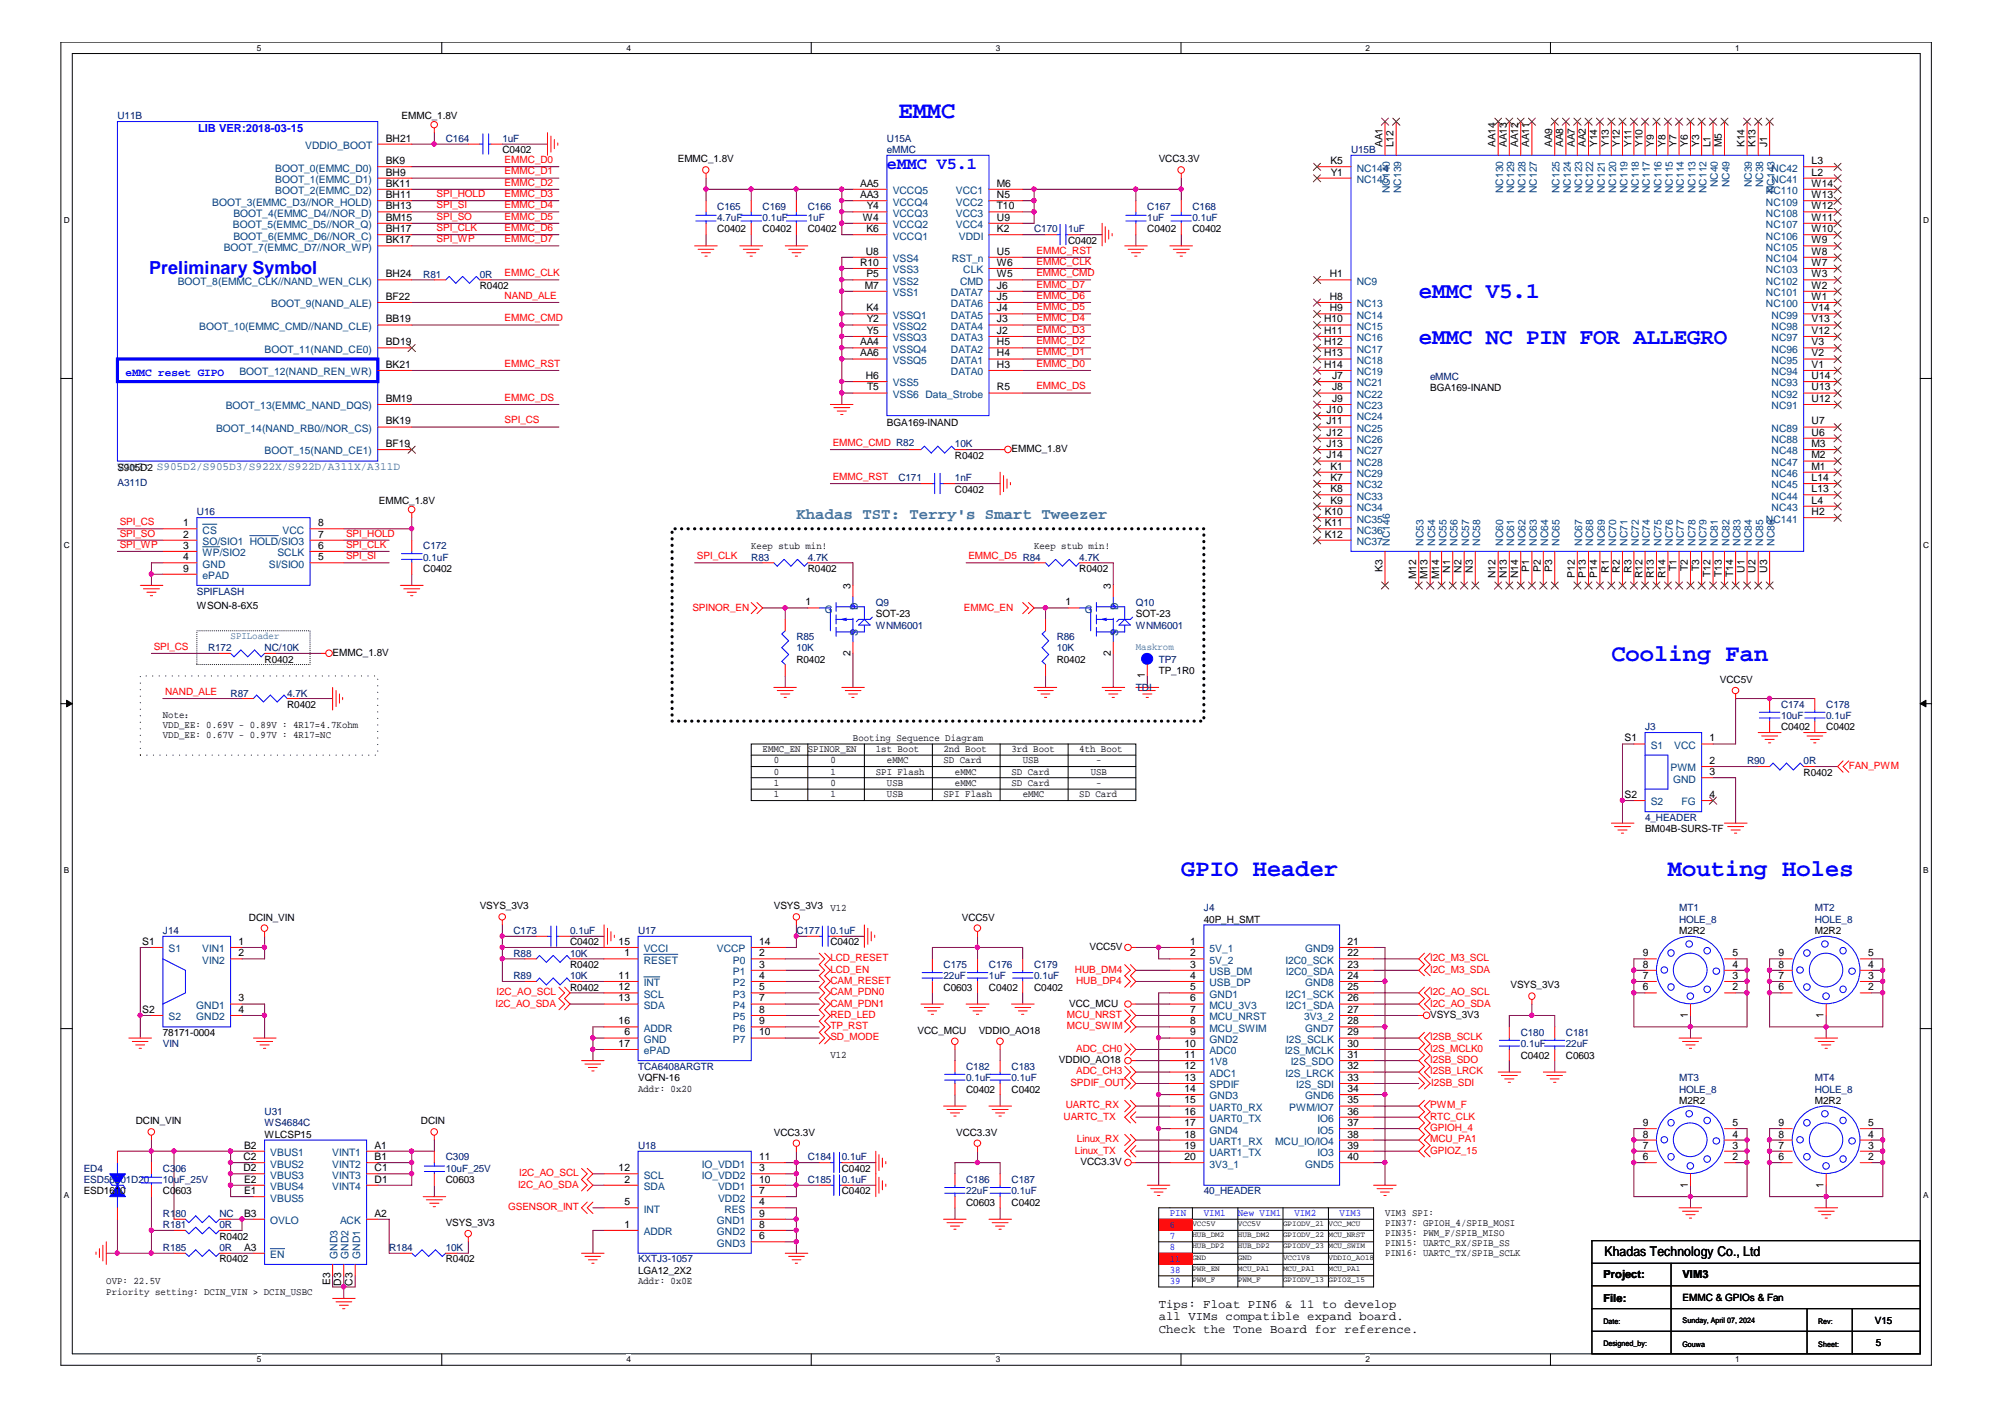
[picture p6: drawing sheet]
<svg xmlns="http://www.w3.org/2000/svg" width="297mm" height="210mm" viewBox="0 0 297 210" stroke-linecap="round" stroke-linejoin="round" font-family="sans-serif">
<defs><g id="words">
<g font-size="3.5" fill="#00f">
<text x="133.1" y="17.5">EMMC</text>
<text x="238.7" y="97.9">Cooling Fan</text>
<text x="175" y="129.8">GPIO Header</text>
<text x="247.1" y="129.8">Mouting Holes</text>
</g>
<g font-size="3.3" fill="#00f">
<text x="210.2" y="44.2">eMMC V5.1</text>
<text x="210.2" y="50.9">eMMC NC PIN FOR ALLEGRO</text>
</g>
<text font-size="2.7" fill="#00f" x="22.1" y="40.6">Preliminary Symbol</text>
<text font-size="2.5" fill="#00f" x="131.4" y="25.1">eMMC V5.1</text>
<text font-size="2.3" fill="#408080" x="118" y="76.9">Khadas TST: Terry's Smart Tweezer</text>
<text font-size="2" x="237.7" y="186.1">Khadas Technology Co., Ltd</text>
<g font-size="1.8">
<text x="171.7" y="193.8">Tips: Float PIN6 &amp; 11 to develop</text>
<text x="171.7" y="195.6">all VIMs compatible expand board.</text>
<text x="171.7" y="197.4">Check the Tone Board for reference.</text>
</g>
<g font-size="1.7" fill="#00f">
<text x="29.3" y="19.5">LIB VER:2018-03-15</text>
<text x="18.6" y="55.6">eMMC reset GIPO</text>
</g>
<text font-size="1.7" fill="#408080" x="17.4" y="69.6">VIM3: S905D2/S905D3/S922X/S922D/A311X/A311D</text>
<g font-size="1.7">
<text x="237.5" y="189.3">Project:</text>
<text x="249.3" y="189.3">VIM3</text>
<text x="237.5" y="192.8">File:</text>
</g>
<g font-size="1.5" fill="#000080">
<text x="17.4" y="17.7">U11B</text>
<text x="66" y="21">C164</text>
<text x="74.4" y="21">1uF</text>
<text x="131.4" y="21">U15A</text>
<text x="131.4" y="22.7">eMMC</text>
<text x="200.2" y="22.7">U15B</text>
<text x="106.3" y="31.1">C165</text>
<text x="106.3" y="32.7">4.7uF</text>
<text x="113" y="31.1">C169</text>
<text x="113" y="32.7">0.1uF</text>
<text x="119.7" y="31.1">C166</text>
<text x="119.7" y="32.7">1uF</text>
<text x="153.2" y="34.4">C170</text>
<text x="158.2" y="34.4">1uF</text>
<text x="170" y="31.1">C167</text>
<text x="170" y="32.7">1uF</text>
<text x="176.7" y="31.1">C168</text>
<text x="176.7" y="32.7">0.1uF</text>
<text x="62.7" y="41.1">R81</text>
<text x="71.1" y="41.1">0R</text>
<text x="211.9" y="56.2">eMMC</text>
<text x="17.4" y="72">A311D</text>
<text x="133.1" y="71.3">C171</text>
<text x="141.5" y="71.3">1nF</text>
<text x="141.5" y="66.3">10K</text>
<text x="29.2" y="76.3">U16</text>
<text x="62.7" y="81.4">C172</text>
<text x="62.7" y="83">0.1uF</text>
<text x="111.3" y="83">R83</text>
<text x="119.7" y="83">4.7K</text>
<text x="159.9" y="83">4.7K</text>
<text x="29.2" y="88.1">SPIFLASH</text>
<text x="129.8" y="89.8">Q9</text>
<text x="168.3" y="89.8">Q10</text>
<text x="118" y="94.8">R85</text>
<text x="129.8" y="93.1">WNM6001</text>
<text x="156.5" y="94.8">R86</text>
<text x="168.3" y="93.1">WNM6001</text>
<text x="30.8" y="96.4">R172</text>
<text x="39.2" y="96.4">NC/10K</text>
<text x="118" y="96.4">10K</text>
<text x="156.5" y="96.4">10K</text>
<text x="171.7" y="98.1">TP7</text>
<text x="34.2" y="103.2">R87</text>
<text x="42.5" y="103.2">4.7K</text>
<text x="168.3" y="102.3">TDI</text>
<text x="263.9" y="104.8">C174</text>
<text x="263.9" y="106.5">10uF</text>
<text x="270.6" y="104.8">C178</text>
<text x="270.6" y="106.5">0.1uF</text>
<text x="243.7" y="108.2">J3</text>
<text x="258.8" y="113.2">R90</text>
<text x="267.2" y="113.2">0R</text>
<text x="243.7" y="121.6">4_HEADER</text>
<text x="178.4" y="135">J4</text>
<text x="248.8" y="135">MT1</text>
<text x="248.8" y="136.7">HOLE_8</text>
<text x="268.9" y="135">MT2</text>
<text x="268.9" y="136.7">HOLE_8</text>
<text x="24.1" y="138.4">J14</text>
<text x="76.1" y="141.7">R88</text>
<text x="76.1" y="138.4">C173</text>
<text x="84.5" y="141.7">10K</text>
<text x="84.5" y="138.4">0.1uF</text>
<text x="94.5" y="138.4">U17</text>
<text x="118" y="138.4">C177</text>
<text x="123" y="138.4">0.1uF</text>
<text x="139.8" y="143.4">C175</text>
<text x="146.5" y="143.4">C176</text>
<text x="153.2" y="143.4">C179</text>
<text x="76.1" y="145.1">R89</text>
<text x="84.5" y="145.1">10K</text>
<text x="139.8" y="145.1">22uF</text>
<text x="146.5" y="145.1">1uF</text>
<text x="153.2" y="145.1">0.1uF</text>
<text x="24.1" y="155.1">VIN</text>
<text x="225.3" y="153.5">C180</text>
<text x="225.3" y="155.1">0.1uF</text>
<text x="232" y="153.5">C181</text>
<text x="232" y="155.1">22uF</text>
<text x="94.5" y="158.5">TCA6408ARGTR</text>
<text x="143.1" y="158.5">C182</text>
<text x="143.1" y="160.2">0.1uF</text>
<text x="149.9" y="158.5">C183</text>
<text x="149.9" y="160.2">0.1uF</text>
<text x="248.8" y="160.2">MT3</text>
<text x="248.8" y="161.9">HOLE_8</text>
<text x="268.9" y="160.2">MT4</text>
<text x="268.9" y="161.9">HOLE_8</text>
<text x="39.2" y="165.2">U31</text>
<text x="39.2" y="166.8">WS4684C</text>
<text x="12.4" y="173.6">ED4</text>
<text x="24.1" y="173.6">C306</text>
<text x="66" y="171.9">C309</text>
<text x="66" y="173.6">10uF_25V</text>
<text x="94.5" y="170.2">U18</text>
<text x="119.7" y="171.9">C184</text>
<text x="124.7" y="171.9">0.1uF</text>
<text x="12.4" y="175.2">ESD56201D20</text>
<text x="24.1" y="175.2">10uF_25V</text>
<text x="119.7" y="175.2">C185</text>
<text x="124.7" y="175.2">0.1uF</text>
<text x="143.1" y="175.2">C186</text>
<text x="143.1" y="176.9">22uF</text>
<text x="149.9" y="175.2">C187</text>
<text x="149.9" y="176.9">0.1uF</text>
<text x="178.4" y="176.9">40_HEADER</text>
<text x="24.1" y="180.3">R180</text>
<text x="24.1" y="185.3">R185</text>
<text x="24.1" y="182">R181</text>
<text x="32.5" y="180.3">NC</text>
<text x="32.5" y="185.3">0R</text>
<text x="32.5" y="182">0R</text>
<text x="57.7" y="185.3">R184</text>
<text x="66" y="185.3">10K</text>
<text x="94.5" y="187">KXTJ3-1057</text>
</g>
<g font-size="1.5">
<text x="59.5" y="17.7">EMMC_1.8V</text>
<text x="57.1" y="21">BH21</text>
<text x="74.4" y="22.7">C0402</text>
<text x="204.8" y="21.8" transform="rotate(-90 204.8 21.8)">AA1</text>
<text x="206.5" y="21.8" transform="rotate(-90 206.5 21.8)">L12</text>
<text x="221.6" y="21.8" transform="rotate(-90 221.6 21.8)">AA14</text>
<text x="223.2" y="21.8" transform="rotate(-90 223.2 21.8)">AA13</text>
<text x="224.9" y="21.8" transform="rotate(-90 224.9 21.8)">AA12</text>
<text x="226.6" y="21.8" transform="rotate(-90 226.6 21.8)">AA11</text>
<text x="230" y="21.8" transform="rotate(-90 230 21.8)">AA9</text>
<text x="231.6" y="21.8" transform="rotate(-90 231.6 21.8)">AA8</text>
<text x="233.3" y="21.8" transform="rotate(-90 233.3 21.8)">AA7</text>
<text x="234.9" y="21.8" transform="rotate(-90 234.9 21.8)">AA2</text>
<text x="236.6" y="21.8" transform="rotate(-90 236.6 21.8)">Y14</text>
<text x="238.3" y="21.8" transform="rotate(-90 238.3 21.8)">Y13</text>
<text x="240" y="21.8" transform="rotate(-90 240 21.8)">Y12</text>
<text x="241.7" y="21.8" transform="rotate(-90 241.7 21.8)">Y11</text>
<text x="243.3" y="21.8" transform="rotate(-90 243.3 21.8)">Y10</text>
<text x="245" y="21.8" transform="rotate(-90 245 21.8)">Y9</text>
<text x="246.7" y="21.8" transform="rotate(-90 246.7 21.8)">Y8</text>
<text x="248.4" y="21.8" transform="rotate(-90 248.4 21.8)">Y7</text>
<text x="250.1" y="21.8" transform="rotate(-90 250.1 21.8)">Y6</text>
<text x="251.7" y="21.8" transform="rotate(-90 251.7 21.8)">Y3</text>
<text x="253.4" y="21.8" transform="rotate(-90 253.4 21.8)">L1</text>
<text x="255.1" y="21.8" transform="rotate(-90 255.1 21.8)">M5</text>
<text x="258.4" y="21.8" transform="rotate(-90 258.4 21.8)">K14</text>
<text x="260.1" y="21.8" transform="rotate(-90 260.1 21.8)">K13</text>
<text x="261.8" y="21.8" transform="rotate(-90 261.8 21.8)">J1</text>
<text x="57.1" y="24.3">BK9</text>
<text x="57.1" y="26">BH9</text>
<text x="57.1" y="27.7">BK11</text>
<text x="57.1" y="29.4">BH11</text>
<text x="100.4" y="24">EMMC_1.8V</text>
<text x="127.4" y="29.4">AA3</text>
<text x="127.4" y="27.7">AA5</text>
<text x="147.7" y="27.7">M6</text>
<text x="147.7" y="29.4">N5</text>
<text x="171.7" y="24">VCC3.3V</text>
<text x="197.1" y="24.3">K5</text>
<text x="197.1" y="26">Y1</text>
<text x="268.4" y="26">L2</text>
<text x="268.4" y="24.3">L3</text>
<text x="268.4" y="29.4">W13</text>
<text x="268.4" y="27.7">W14</text>
<text x="57.1" y="31">BH13</text>
<text x="57.1" y="32.7">BM15</text>
<text x="57.1" y="34.4">BH17</text>
<text x="106.3" y="34.4">C0402</text>
<text x="113" y="34.4">C0402</text>
<text x="119.7" y="34.4">C0402</text>
<text x="127.8" y="32.7">W4</text>
<text x="128.4" y="34.4">K6</text>
<text x="128.4" y="31">Y4</text>
<text x="147.7" y="31">T10</text>
<text x="147.7" y="32.7">U9</text>
<text x="147.7" y="34.4">K2</text>
<text x="170" y="34.4">C0402</text>
<text x="176.7" y="34.4">C0402</text>
<text x="268.4" y="34.4">W10</text>
<text x="268.4" y="32.7">W11</text>
<text x="268.4" y="31">W12</text>
<text x="57.1" y="41.1">BH24</text>
<text x="57.1" y="36">BK17</text>
<text x="127.4" y="39.4">R10</text>
<text x="128.3" y="37.7">U8</text>
<text x="128.4" y="41.1">P5</text>
<text x="147.7" y="39.4">W6</text>
<text x="147.7" y="37.7">U5</text>
<text x="147.7" y="41.1">W5</text>
<text x="158.2" y="36.1">C0402</text>
<text x="197" y="41.1">H1</text>
<text x="268.4" y="41.1">W3</text>
<text x="268.4" y="39.4">W7</text>
<text x="268.4" y="37.7">W8</text>
<text x="268.4" y="36">W9</text>
<text x="57.1" y="44.4">BF22</text>
<text x="57.1" y="47.8">BB19</text>
<text x="71.1" y="42.8">R0402</text>
<text x="128.1" y="42.8">M7</text>
<text x="128.4" y="46.1">K4</text>
<text x="128.4" y="47.8">Y2</text>
<text x="147.7" y="47.8">J3</text>
<text x="147.7" y="46.1">J4</text>
<text x="147.7" y="44.4">J5</text>
<text x="147.7" y="42.8">J6</text>
<text x="196.2" y="47.8">H10</text>
<text x="197" y="44.4">H8</text>
<text x="197" y="46.1">H9</text>
<text x="268.4" y="47.8">V13</text>
<text x="268.4" y="46.1">V14</text>
<text x="268.4" y="44.4">W1</text>
<text x="268.4" y="42.8">W2</text>
<text x="57.1" y="51.2">BD19</text>
<text x="127.4" y="51.2">AA4</text>
<text x="127.4" y="52.8">AA6</text>
<text x="128.4" y="49.5">Y5</text>
<text x="147.7" y="52.8">H4</text>
<text x="147.7" y="51.2">H5</text>
<text x="147.7" y="49.5">J2</text>
<text x="196.2" y="49.5">H11</text>
<text x="196.2" y="51.2">H12</text>
<text x="196.2" y="52.8">H13</text>
<text x="268.4" y="52.8">V2</text>
<text x="268.4" y="51.2">V3</text>
<text x="268.4" y="49.5">V12</text>
<text x="57.1" y="59.5">BM19</text>
<text x="57.1" y="54.5">BK21</text>
<text x="128.3" y="56.1">H6</text>
<text x="128.5" y="57.8">T5</text>
<text x="147.7" y="54.5">H3</text>
<text x="147.7" y="57.8">R5</text>
<text x="196.2" y="54.5">H14</text>
<text x="197.4" y="56.1">J7</text>
<text x="197.4" y="57.8">J8</text>
<text x="197.4" y="59.5">J9</text>
<text x="211.9" y="57.9">BGA169-INAND</text>
<text x="268.4" y="59.5">U12</text>
<text x="268.4" y="57.8">U13</text>
<text x="268.4" y="56.1">U14</text>
<text x="268.4" y="54.5">V1</text>
<text x="57.1" y="62.9">BK19</text>
<text x="131.4" y="63.1">BGA169-INAND</text>
<text x="196.5" y="61.2">J10</text>
<text x="196.5" y="62.9">J11</text>
<text x="196.5" y="64.5">J12</text>
<text x="268.4" y="64.5">U6</text>
<text x="268.4" y="62.9">U7</text>
<text x="17.4" y="69.8">S905D2</text>
<text x="57.1" y="66.2">BF19</text>
<text x="141.5" y="68">R0402</text>
<text x="149.9" y="66.9">EMMC_1.8V</text>
<text x="196.5" y="66.2">J13</text>
<text x="196.5" y="67.9">J14</text>
<text x="197.1" y="69.6">K1</text>
<text x="197.1" y="71.3">K7</text>
<text x="268.4" y="71.3">L14</text>
<text x="268.4" y="69.6">M1</text>
<text x="268.4" y="67.9">M2</text>
<text x="268.4" y="66.2">M3</text>
<text x="27.1" y="77.9">1</text>
<text x="47.1" y="77.9">8</text>
<text x="56.1" y="74.6">EMMC_1.8V</text>
<text x="141.5" y="73">C0402</text>
<text x="196.3" y="76.3">K10</text>
<text x="196.3" y="77.9">K11</text>
<text x="197.1" y="72.9">K8</text>
<text x="197.1" y="74.6">K9</text>
<text x="268.4" y="74.6">L4</text>
<text x="268.4" y="72.9">L13</text>
<text x="268.4" y="76.3">H2</text>
<text x="27.1" y="79.6">2</text>
<text x="27.1" y="81.3">3</text>
<text x="27.1" y="83">4</text>
<text x="47.1" y="83">5</text>
<text x="47.1" y="81.3">6</text>
<text x="47.1" y="79.6">7</text>
<text x="111.3" y="81.3">Keep stub min!</text>
<text x="153.2" y="81.3">Keep stub min!</text>
<text x="196.3" y="79.6">K12</text>
<text x="27.1" y="84.7">9</text>
<text x="62.7" y="84.7">C0402</text>
<text x="119.3" y="89.7">1</text>
<text x="119.7" y="84.7">R0402</text>
<text x="126" y="87.2" transform="rotate(-90 126 87.2)">3</text>
<text x="157.9" y="89.7">1</text>
<text x="159.9" y="84.7">R0402</text>
<text x="164.5" y="87.2" transform="rotate(-90 164.5 87.2)">3</text>
<text x="204.8" y="84.7" transform="rotate(-90 204.8 84.7)">K3</text>
<text x="209.8" y="85.8" transform="rotate(-90 209.8 85.8)">M12</text>
<text x="211.5" y="85.8" transform="rotate(-90 211.5 85.8)">M13</text>
<text x="213.2" y="85.8" transform="rotate(-90 213.2 85.8)">M14</text>
<text x="214.8" y="84.8" transform="rotate(-90 214.8 84.8)">N1</text>
<text x="216.5" y="84.8" transform="rotate(-90 216.5 84.8)">N2</text>
<text x="218.2" y="84.8" transform="rotate(-90 218.2 84.8)">N3</text>
<text x="221.6" y="85.7" transform="rotate(-90 221.6 85.7)">N12</text>
<text x="223.2" y="85.7" transform="rotate(-90 223.2 85.7)">N13</text>
<text x="224.9" y="85.7" transform="rotate(-90 224.9 85.7)">N14</text>
<text x="226.6" y="84.7" transform="rotate(-90 226.6 84.7)">P1</text>
<text x="228.3" y="84.7" transform="rotate(-90 228.3 84.7)">P2</text>
<text x="230" y="84.7" transform="rotate(-90 230 84.7)">P3</text>
<text x="233.3" y="85.6" transform="rotate(-90 233.3 85.6)">P12</text>
<text x="234.9" y="85.6" transform="rotate(-90 234.9 85.6)">P13</text>
<text x="236.6" y="85.6" transform="rotate(-90 236.6 85.6)">P14</text>
<text x="238.3" y="84.8" transform="rotate(-90 238.3 84.8)">R1</text>
<text x="240" y="84.8" transform="rotate(-90 240 84.8)">R2</text>
<text x="241.7" y="84.8" transform="rotate(-90 241.7 84.8)">R3</text>
<text x="243.3" y="85.7" transform="rotate(-90 243.3 85.7)">R12</text>
<text x="245" y="85.7" transform="rotate(-90 245 85.7)">R13</text>
<text x="246.7" y="85.7" transform="rotate(-90 246.7 85.7)">R14</text>
<text x="248.4" y="84.6" transform="rotate(-90 248.4 84.6)">T1</text>
<text x="250.1" y="84.6" transform="rotate(-90 250.1 84.6)">T2</text>
<text x="251.7" y="84.6" transform="rotate(-90 251.7 84.6)">T3</text>
<text x="253.4" y="85.5" transform="rotate(-90 253.4 85.5)">T12</text>
<text x="255.1" y="85.5" transform="rotate(-90 255.1 85.5)">T13</text>
<text x="256.8" y="85.5" transform="rotate(-90 256.8 85.5)">T14</text>
<text x="258.4" y="84.8" transform="rotate(-90 258.4 84.8)">U1</text>
<text x="260.1" y="84.8" transform="rotate(-90 260.1 84.8)">U2</text>
<text x="261.8" y="84.8" transform="rotate(-90 261.8 84.8)">U3</text>
<text x="29.2" y="90.3">WSON-8-6X5</text>
<text x="129.8" y="91.4">SOT-23</text>
<text x="168.3" y="91.4">SOT-23</text>
<text x="39.2" y="98.1">R0402</text>
<text x="49.3" y="97.1">EMMC_1.8V</text>
<text x="118" y="98.1">R0402</text>
<text x="126" y="97.1" transform="rotate(-90 126 97.1)">2</text>
<text x="156.5" y="98.1">R0402</text>
<text x="164.5" y="97.1" transform="rotate(-90 164.5 97.1)">2</text>
<text x="169.6" y="100.5" transform="rotate(-90 169.6 100.5)">1</text>
<text x="171.7" y="99.8">TP_1R0</text>
<text x="254.8" y="101.1">VCC5V</text>
<text x="24.1" y="106.4">Note：</text>
<text x="24.1" y="107.9">VDD_EE: 0.69V - 0.89V : 4R17=4.7Kohm</text>
<text x="42.5" y="104.8">R0402</text>
<text x="24.1" y="109.4">VDD_EE: 0.67V - 0.97V : 4R17=NC</text>
<text x="113" y="111.4">EMMC_EN</text>
<text x="114.6" y="113.1">0</text>
<text x="119.7" y="111.4">SPINOR_EN</text>
<text x="123" y="113.1">0</text>
<text x="126.4" y="109.7">Booting Sequence Diagram</text>
<text x="129.8" y="111.4">1st Boot</text>
<text x="131.4" y="113.1">eMMC</text>
<text x="139.8" y="113.1">SD Card</text>
<text x="139.8" y="111.4">2nd Boot</text>
<text x="149.9" y="111.4">3rd Boot</text>
<text x="151.5" y="113.1">USB</text>
<text x="159.9" y="111.4">4th Boot</text>
<text x="162.4" y="113.1">-</text>
<text x="240.7" y="109.8">S1</text>
<text x="253.3" y="109.8">1</text>
<text x="253.3" y="113.2">2</text>
<text x="263.9" y="108.2">C0402</text>
<text x="270.6" y="108.2">C0402</text>
<text x="114.6" y="114.8">0</text>
<text x="114.6" y="116.4">1</text>
<text x="114.6" y="118.1">1</text>
<text x="123" y="114.8">1</text>
<text x="123" y="116.4">0</text>
<text x="123" y="118.1">1</text>
<text x="129.8" y="114.8">SPI Flash</text>
<text x="131.4" y="116.4">USB</text>
<text x="131.4" y="118.1">USB</text>
<text x="139.8" y="118.1">SPI Flash</text>
<text x="141.5" y="116.4">eMMC</text>
<text x="141.5" y="114.8">eMMC</text>
<text x="149.9" y="116.4">SD Card</text>
<text x="149.9" y="114.8">SD Card</text>
<text x="151.5" y="118.1">eMMC</text>
<text x="159.9" y="118.1">SD Card</text>
<text x="161.6" y="114.8">USB</text>
<text x="162.4" y="116.4">-</text>
<text x="240.7" y="118.2">S2</text>
<text x="253.3" y="114.8">3</text>
<text x="253.3" y="118.2">4</text>
<text x="267.2" y="114.9">R0402</text>
<text x="243.7" y="123.3">BM04B-SURS-TF</text>
<text x="36.9" y="136.4">DCIN_VIN</text>
<text x="71.1" y="134.7">VSYS_3V3</text>
<text x="114.6" y="134.7">VSYS_3V3</text>
<text x="123" y="134.9">V12</text>
<text x="142.5" y="136.4">VCC5V</text>
<text x="178.4" y="136.7">40P_H_SMT</text>
<text x="21.1" y="140">S1</text>
<text x="35.3" y="140">1</text>
<text x="35.3" y="141.7">2</text>
<text x="84.5" y="143.4">R0402</text>
<text x="84.5" y="140.1">C0402</text>
<text x="91.7" y="140">15</text>
<text x="92.5" y="141.7">1</text>
<text x="112.5" y="143.4">3</text>
<text x="112.5" y="141.7">2</text>
<text x="112.5" y="140">14</text>
<text x="123" y="140.1">C0402</text>
<text x="161.4" y="140.7">VCC5V</text>
<text x="176.3" y="140">1</text>
<text x="176.3" y="141.7">2</text>
<text x="176.3" y="143.4">3</text>
<text x="199.6" y="140">21</text>
<text x="199.6" y="141.7">22</text>
<text x="199.6" y="143.4">23</text>
<text x="243.4" y="143.4">8</text>
<text x="243.4" y="141.7">9</text>
<text x="248.8" y="138.4">M2R2</text>
<text x="256.7" y="143.4">4</text>
<text x="256.7" y="141.7">5</text>
<text x="263.5" y="143.4">8</text>
<text x="263.5" y="141.7">9</text>
<text x="268.9" y="138.4">M2R2</text>
<text x="276.8" y="143.4">4</text>
<text x="276.8" y="141.7">5</text>
<text x="35.3" y="148.4">3</text>
<text x="84.5" y="146.7">R0402</text>
<text x="91.7" y="146.7">12</text>
<text x="91.7" y="148.4">13</text>
<text x="91.7" y="145">11</text>
<text x="112.5" y="145">4</text>
<text x="112.5" y="146.7">5</text>
<text x="112.5" y="148.4">7</text>
<text x="139.8" y="146.7">C0603</text>
<text x="146.5" y="146.7">C0402</text>
<text x="153.2" y="146.7">C0402</text>
<text x="158.4" y="149.1">VCC_MCU</text>
<text x="176.3" y="145">4</text>
<text x="176.3" y="146.7">5</text>
<text x="176.3" y="148.4">6</text>
<text x="199.6" y="145">24</text>
<text x="199.6" y="146.7">25</text>
<text x="199.6" y="148.4">26</text>
<text x="223.8" y="146.4">VSYS_3V3</text>
<text x="243.4" y="146.7">6</text>
<text x="243.4" y="145">7</text>
<text x="256.7" y="146.7">2</text>
<text x="256.7" y="145">3</text>
<text x="263.5" y="146.7">6</text>
<text x="263.5" y="145">7</text>
<text x="276.8" y="146.7">2</text>
<text x="276.8" y="145">3</text>
<text x="21.1" y="150">S2</text>
<text x="24.1" y="153.5">78171-0004</text>
<text x="35.3" y="150">4</text>
<text x="91.7" y="151.7">16</text>
<text x="91.7" y="155.1">17</text>
<text x="92.5" y="153.4">6</text>
<text x="112.5" y="150">8</text>
<text x="112.5" y="151.7">9</text>
<text x="112.5" y="153.4">10</text>
<text x="135.9" y="153.1">VCC_MCU</text>
<text x="145" y="153.1">VDDIO_AO18</text>
<text x="175.5" y="155.1">10</text>
<text x="176.3" y="150">7</text>
<text x="176.3" y="151.7">8</text>
<text x="176.3" y="153.4">9</text>
<text x="199.6" y="150">27</text>
<text x="199.6" y="151.7">28</text>
<text x="199.6" y="153.4">29</text>
<text x="199.6" y="155.1">30</text>
<text x="211.9" y="150.8">VSYS_3V3</text>
<text x="250.1" y="150.8" transform="rotate(-90 250.1 150.8)">1</text>
<text x="270.2" y="150.8" transform="rotate(-90 270.2 150.8)">1</text>
<text x="94.5" y="161.7">Addr: 0x20</text>
<text x="94.5" y="160.2">VQFN-16</text>
<text x="123" y="156.7">V12</text>
<text x="143.1" y="161.9">C0402</text>
<text x="149.9" y="161.9">C0402</text>
<text x="156.9" y="157.5">VDDIO_AO18</text>
<text x="175.5" y="156.7">11</text>
<text x="175.5" y="158.4">12</text>
<text x="175.5" y="160.1">13</text>
<text x="175.5" y="161.8">14</text>
<text x="199.6" y="156.7">31</text>
<text x="199.6" y="158.4">32</text>
<text x="199.6" y="160.1">33</text>
<text x="199.6" y="161.8">34</text>
<text x="225.3" y="156.8">C0402</text>
<text x="232" y="156.8">C0603</text>
<text x="20.1" y="166.5">DCIN_VIN</text>
<text x="62.4" y="166.5">DCIN</text>
<text x="175.5" y="163.5">15</text>
<text x="175.5" y="165.1">16</text>
<text x="175.5" y="166.8">17</text>
<text x="199.6" y="163.5">35</text>
<text x="199.6" y="165.1">36</text>
<text x="199.6" y="166.8">37</text>
<text x="243.4" y="166.8">9</text>
<text x="248.8" y="163.5">M2R2</text>
<text x="256.7" y="166.8">5</text>
<text x="263.5" y="166.8">9</text>
<text x="268.9" y="163.5">M2R2</text>
<text x="276.8" y="166.8">5</text>
<text x="36.1" y="171.8">C2</text>
<text x="36.1" y="173.5">D2</text>
<text x="36.2" y="170.2">B2</text>
<text x="39.2" y="168.5">WLCSP15</text>
<text x="55.5" y="170.2">A1</text>
<text x="55.5" y="171.8">B1</text>
<text x="55.5" y="173.5">C1</text>
<text x="91.7" y="173.5">12</text>
<text x="112.5" y="173.5">3</text>
<text x="112.5" y="171.8">11</text>
<text x="114.6" y="168.2">VCC3.3V</text>
<text x="124.7" y="173.6">C0402</text>
<text x="141.6" y="168.2">VCC3.3V</text>
<text x="160.1" y="172.6">VCC3.3V</text>
<text x="175.5" y="168.5">18</text>
<text x="175.5" y="170.2">19</text>
<text x="175.5" y="171.8">20</text>
<text x="199.6" y="168.5">38</text>
<text x="199.6" y="170.2">39</text>
<text x="199.6" y="171.8">40</text>
<text x="243.4" y="171.8">6</text>
<text x="243.4" y="170.2">7</text>
<text x="243.4" y="168.5">8</text>
<text x="256.7" y="171.8">2</text>
<text x="256.7" y="170.2">3</text>
<text x="256.7" y="168.5">4</text>
<text x="263.5" y="171.8">6</text>
<text x="263.5" y="170.2">7</text>
<text x="263.5" y="168.5">8</text>
<text x="276.8" y="171.8">2</text>
<text x="276.8" y="170.2">3</text>
<text x="276.8" y="168.5">4</text>
<text x="12.4" y="176.9">ESD1610</text>
<text x="24.1" y="176.9">C0603</text>
<text x="36.2" y="176.9">E1</text>
<text x="36.2" y="175.2">E2</text>
<text x="55.5" y="175.2">D1</text>
<text x="66" y="175.2">C0603</text>
<text x="92.5" y="175.2">2</text>
<text x="92.5" y="178.5">5</text>
<text x="112.5" y="176.9">7</text>
<text x="112.5" y="175.2">10</text>
<text x="112.5" y="178.5">4</text>
<text x="124.7" y="176.9">C0402</text>
<text x="143.1" y="178.6">C0603</text>
<text x="149.9" y="178.6">C0402</text>
<text x="250.1" y="175.9" transform="rotate(-90 250.1 175.9)">1</text>
<text x="270.2" y="175.9" transform="rotate(-90 270.2 175.9)">1</text>
<text x="32.5" y="183.6">R0402</text>
<text x="36.2" y="180.2">B3</text>
<text x="36.2" y="185.3">A3</text>
<text x="55.5" y="180.2">A2</text>
<text x="66" y="181.6">VSYS_3V3</text>
<text x="92.5" y="181.9">1</text>
<text x="112.5" y="183.6">6</text>
<text x="112.5" y="181.9">8</text>
<text x="112.5" y="180.2">9</text>
<text x="205.2" y="180.1">VIM3 SPI:</text>
<text x="205.2" y="181.6">PIN37: GPIOH_4/SPIB_MOSI</text>
<text x="205.2" y="183.1">PIN35: PWM_F/SPIB_MISO</text>
<text x="205.2" y="184.6">PIN15: UARTC_RX/SPIB_SS</text>
<text x="15.7" y="190.2">OVP: 22.5V</text>
<text x="15.7" y="191.9">Priority setting: DCIN_VIN &gt; DCIN_USBC</text>
<text x="32.5" y="187">R0402</text>
<text x="48.9" y="190.3" transform="rotate(-90 48.9 190.3)">E3</text>
<text x="50.5" y="190.4" transform="rotate(-90 50.5 190.4)">D3</text>
<text x="52.2" y="190.4" transform="rotate(-90 52.2 190.4)">C3</text>
<text x="66" y="187">R0402</text>
<text x="94.5" y="190.2">Addr: 0x0E</text>
<text x="94.5" y="188.7">LGA12_2X2</text>
<text x="205.2" y="186.1">PIN16: UARTC_TX/SPIB_SCLK</text>
<text x="249.3" y="192.7">EMMC &amp; GPIOs &amp; Fan</text>
<text x="277.7" y="196.2">V15</text>
<text x="277.9" y="199.4">5</text>
</g>
<g font-size="1.5" fill="#004080">
<text x="45.2" y="22.1">VDDIO_BOOT</text>
<text x="40.8" y="25.4">BOOT_0(EMMC_D0)</text>
<text x="40.8" y="27.1">BOOT_1(EMMC_D1)</text>
<text x="40.8" y="28.8">BOOT_2(EMMC_D2)</text>
<text x="132.2" y="28.8">VCCQ5</text>
<text x="141.6" y="28.8">VCC1</text>
<text x="201" y="27.1">NC145</text>
<text x="201" y="25.4">NC144</text>
<text x="205.9" y="28.6" transform="rotate(-90 205.9 28.6)">NC140</text>
<text x="207.6" y="28.6" transform="rotate(-90 207.6 28.6)">NC139</text>
<text x="222.7" y="28.6" transform="rotate(-90 222.7 28.6)">NC130</text>
<text x="224.3" y="28.6" transform="rotate(-90 224.3 28.6)">NC129</text>
<text x="226" y="28.6" transform="rotate(-90 226 28.6)">NC128</text>
<text x="227.7" y="28.6" transform="rotate(-90 227.7 28.6)">NC127</text>
<text x="231.1" y="28.6" transform="rotate(-90 231.1 28.6)">NC125</text>
<text x="232.7" y="28.6" transform="rotate(-90 232.7 28.6)">NC124</text>
<text x="234.4" y="28.6" transform="rotate(-90 234.4 28.6)">NC123</text>
<text x="236.1" y="28.6" transform="rotate(-90 236.1 28.6)">NC122</text>
<text x="237.7" y="28.6" transform="rotate(-90 237.7 28.6)">NC121</text>
<text x="239.4" y="28.6" transform="rotate(-90 239.4 28.6)">NC120</text>
<text x="241.1" y="28.6" transform="rotate(-90 241.1 28.6)">NC119</text>
<text x="242.8" y="28.6" transform="rotate(-90 242.8 28.6)">NC118</text>
<text x="244.4" y="28.6" transform="rotate(-90 244.4 28.6)">NC117</text>
<text x="246.1" y="28.6" transform="rotate(-90 246.1 28.6)">NC116</text>
<text x="247.8" y="28.6" transform="rotate(-90 247.8 28.6)">NC115</text>
<text x="249.5" y="28.6" transform="rotate(-90 249.5 28.6)">NC114</text>
<text x="251.2" y="28.6" transform="rotate(-90 251.2 28.6)">NC113</text>
<text x="252.8" y="28.6" transform="rotate(-90 252.8 28.6)">NC112</text>
<text x="254.5" y="27.7" transform="rotate(-90 254.5 27.7)">NC40</text>
<text x="256.2" y="27.7" transform="rotate(-90 256.2 27.7)">NC49</text>
<text x="259.5" y="27.7" transform="rotate(-90 259.5 27.7)">NC39</text>
<text x="261.2" y="27.7" transform="rotate(-90 261.2 27.7)">NC38</text>
<text x="261.6" y="28.8">NC110</text>
<text x="262.5" y="27.1">NC41</text>
<text x="262.5" y="25.4">NC42</text>
<text x="262.9" y="28.6" transform="rotate(-90 262.9 28.6)">NC143</text>
<text x="31.5" y="30.5">BOOT_3(EMMC_D3//NOR_HOLD)</text>
<text x="34.5" y="33.8">BOOT_5(EMMC_D5//NOR_Q)</text>
<text x="34.6" y="32.1">BOOT_4(EMMC_D4//NOR_D)</text>
<text x="34.6" y="35.5">BOOT_6(EMMC_D6//NOR_C)</text>
<text x="132.2" y="35.5">VCCQ1</text>
<text x="132.2" y="33.8">VCCQ2</text>
<text x="132.2" y="32.1">VCCQ3</text>
<text x="132.2" y="30.5">VCCQ4</text>
<text x="141.6" y="30.5">VCC2</text>
<text x="141.6" y="32.1">VCC3</text>
<text x="141.6" y="33.8">VCC4</text>
<text x="142.1" y="35.5">VDDI</text>
<text x="261.6" y="35.5">NC106</text>
<text x="261.6" y="33.8">NC107</text>
<text x="261.6" y="32.1">NC108</text>
<text x="261.6" y="30.5">NC109</text>
<text x="33.1" y="37.1">BOOT_7(EMMC_D7//NOR_WP)</text>
<text x="132.2" y="40.5">VSS3</text>
<text x="132.2" y="38.8">VSS4</text>
<text x="141" y="38.8">RST_n</text>
<text x="142.7" y="40.5">CLK</text>
<text x="261.6" y="40.5">NC103</text>
<text x="261.6" y="38.8">NC104</text>
<text x="261.6" y="37.1">NC105</text>
<text x="26.3" y="42.2">BOOT_8(EMMC_CLK//NAND_WEN_CLK)</text>
<text x="40.2" y="45.5">BOOT_9(NAND_ALE)</text>
<text x="132.2" y="47.2">VSSQ1</text>
<text x="132.2" y="43.9">VSS1</text>
<text x="132.2" y="42.2">VSS2</text>
<text x="140.9" y="47.2">DATA5</text>
<text x="140.9" y="45.5">DATA6</text>
<text x="140.9" y="43.9">DATA7</text>
<text x="142.2" y="42.2">CMD</text>
<text x="201" y="42.2">NC9</text>
<text x="201" y="45.5">NC13</text>
<text x="201" y="47.2">NC14</text>
<text x="261.6" y="45.5">NC100</text>
<text x="261.6" y="43.9">NC101</text>
<text x="261.6" y="42.2">NC102</text>
<text x="262.5" y="47.2">NC99</text>
<text x="29.5" y="48.9">BOOT_10(EMMC_CMD//NAND_CLE)</text>
<text x="39.2" y="52.3">BOOT_11(NAND_CE0)</text>
<text x="132.2" y="48.9">VSSQ2</text>
<text x="132.2" y="50.6">VSSQ3</text>
<text x="132.2" y="52.3">VSSQ4</text>
<text x="132.2" y="53.9">VSSQ5</text>
<text x="140.9" y="53.9">DATA1</text>
<text x="140.9" y="52.3">DATA2</text>
<text x="140.9" y="50.6">DATA3</text>
<text x="140.9" y="48.9">DATA4</text>
<text x="201" y="48.9">NC15</text>
<text x="201" y="50.6">NC16</text>
<text x="201" y="52.3">NC17</text>
<text x="201" y="53.9">NC18</text>
<text x="262.5" y="53.9">NC95</text>
<text x="262.5" y="52.3">NC96</text>
<text x="262.5" y="50.6">NC97</text>
<text x="262.5" y="48.9">NC98</text>
<text x="35.5" y="55.6">BOOT_12(NAND_REN_WR)</text>
<text x="132.2" y="57.2">VSS5</text>
<text x="132.2" y="58.9">VSS6 Data_Strobe</text>
<text x="140.9" y="55.6">DATA0</text>
<text x="201" y="55.6">NC19</text>
<text x="201" y="57.2">NC21</text>
<text x="201" y="58.9">NC22</text>
<text x="262.5" y="58.9">NC92</text>
<text x="262.5" y="57.2">NC93</text>
<text x="262.5" y="55.6">NC94</text>
<text x="32" y="64">BOOT_14(NAND_RB0//NOR_CS)</text>
<text x="33.4" y="60.6">BOOT_13(EMMC_NAND_DQS)</text>
<text x="201" y="60.6">NC23</text>
<text x="201" y="62.3">NC24</text>
<text x="201" y="64">NC25</text>
<text x="201" y="65.6">NC26</text>
<text x="262.5" y="65.6">NC88</text>
<text x="262.5" y="64">NC89</text>
<text x="262.5" y="60.6">NC91</text>
<text x="39.2" y="67.3">BOOT_15(NAND_CE1)</text>
<text x="201" y="67.3">NC27</text>
<text x="201" y="69">NC28</text>
<text x="201" y="70.7">NC29</text>
<text x="262.5" y="70.7">NC46</text>
<text x="262.5" y="69">NC47</text>
<text x="262.5" y="67.3">NC48</text>
<text x="201" y="72.4">NC32</text>
<text x="201" y="74">NC33</text>
<text x="201" y="75.7">NC34</text>
<text x="201" y="77.4">NC35</text>
<text x="261.6" y="77.4">NC141</text>
<text x="262.5" y="75.7">NC43</text>
<text x="262.5" y="74">NC44</text>
<text x="262.5" y="72.4">NC45</text>
<text x="30" y="79.1">CS</text>
<text x="30" y="80.7">SO/SIO1 HOLD/SIO3</text>
<text x="30" y="82.4">WP/SIO2</text>
<text x="41.1" y="82.4">SCLK</text>
<text x="41.9" y="79.1">VCC</text>
<text x="201" y="79.1">NC36</text>
<text x="201" y="80.7">NC37</text>
<text x="205.9" y="80.8" transform="rotate(-90 205.9 80.8)">NC146</text>
<text x="210.9" y="80.8" transform="rotate(-90 210.9 80.8)">NC53</text>
<text x="212.6" y="80.8" transform="rotate(-90 212.6 80.8)">NC54</text>
<text x="214.3" y="80.8" transform="rotate(-90 214.3 80.8)">NC55</text>
<text x="215.9" y="80.8" transform="rotate(-90 215.9 80.8)">NC56</text>
<text x="217.6" y="80.8" transform="rotate(-90 217.6 80.8)">NC57</text>
<text x="219.3" y="80.8" transform="rotate(-90 219.3 80.8)">NC58</text>
<text x="222.7" y="80.8" transform="rotate(-90 222.7 80.8)">NC60</text>
<text x="224.3" y="80.8" transform="rotate(-90 224.3 80.8)">NC61</text>
<text x="226" y="80.8" transform="rotate(-90 226 80.8)">NC62</text>
<text x="227.7" y="80.8" transform="rotate(-90 227.7 80.8)">NC63</text>
<text x="229.4" y="80.8" transform="rotate(-90 229.4 80.8)">NC64</text>
<text x="231.1" y="80.8" transform="rotate(-90 231.1 80.8)">NC65</text>
<text x="234.4" y="80.8" transform="rotate(-90 234.4 80.8)">NC67</text>
<text x="236.1" y="80.8" transform="rotate(-90 236.1 80.8)">NC68</text>
<text x="237.7" y="80.8" transform="rotate(-90 237.7 80.8)">NC69</text>
<text x="239.4" y="80.8" transform="rotate(-90 239.4 80.8)">NC70</text>
<text x="241.1" y="80.8" transform="rotate(-90 241.1 80.8)">NC71</text>
<text x="242.8" y="80.8" transform="rotate(-90 242.8 80.8)">NC72</text>
<text x="244.4" y="80.8" transform="rotate(-90 244.4 80.8)">NC74</text>
<text x="246.1" y="80.8" transform="rotate(-90 246.1 80.8)">NC75</text>
<text x="247.8" y="80.8" transform="rotate(-90 247.8 80.8)">NC76</text>
<text x="249.5" y="80.8" transform="rotate(-90 249.5 80.8)">NC77</text>
<text x="251.2" y="80.8" transform="rotate(-90 251.2 80.8)">NC78</text>
<text x="252.8" y="80.8" transform="rotate(-90 252.8 80.8)">NC79</text>
<text x="254.5" y="80.8" transform="rotate(-90 254.5 80.8)">NC81</text>
<text x="256.2" y="80.8" transform="rotate(-90 256.2 80.8)">NC82</text>
<text x="257.9" y="80.8" transform="rotate(-90 257.9 80.8)">NC83</text>
<text x="259.5" y="80.8" transform="rotate(-90 259.5 80.8)">NC84</text>
<text x="261.2" y="80.8" transform="rotate(-90 261.2 80.8)">NC85</text>
<text x="262.9" y="80.8" transform="rotate(-90 262.9 80.8)">NC86</text>
<text x="30" y="84.1">GND</text>
<text x="30" y="85.8">ePAD</text>
<text x="39.8" y="84.1">SI/SIO0</text>
<text x="122.2" y="90.8">G</text>
<text x="127.1" y="94.2" transform="rotate(-90 127.1 94.2)">S</text>
<text x="127.1" y="90.4" transform="rotate(-90 127.1 90.4)">D</text>
<text x="160.7" y="90.8">G</text>
<text x="165.7" y="94.2" transform="rotate(-90 165.7 94.2)">S</text>
<text x="165.7" y="90.4" transform="rotate(-90 165.7 90.4)">D</text>
<text x="244.6" y="110.9">S1</text>
<text x="248" y="110.9">VCC</text>
<text x="244.6" y="119.3">S2</text>
<text x="247.5" y="114.3">PWM</text>
<text x="247.9" y="115.9">GND</text>
<text x="249.1" y="119.3">FG</text>
<text x="25" y="141.1">S1</text>
<text x="30" y="141.1">VIN1</text>
<text x="30" y="142.8">VIN2</text>
<text x="95.4" y="142.8">RESET</text>
<text x="95.4" y="141.1">VCCI</text>
<text x="106.2" y="141.1">VCCP</text>
<text x="108.6" y="142.8">P0</text>
<text x="179.2" y="141.1">5V_1</text>
<text x="179.2" y="142.8">5V_2</text>
<text x="190.5" y="142.8">I2C0_SCK</text>
<text x="193.4" y="141.1">GND9</text>
<text x="29.1" y="149.5">GND1</text>
<text x="95.4" y="147.8">SCL</text>
<text x="95.4" y="149.5">SDA</text>
<text x="95.4" y="146.1">INT</text>
<text x="108.6" y="146.1">P2</text>
<text x="108.6" y="144.5">P1</text>
<text x="108.6" y="147.8">P3</text>
<text x="108.6" y="149.5">P4</text>
<text x="179.2" y="144.5">USB_DM</text>
<text x="179.2" y="146.1">USB_DP</text>
<text x="179.2" y="147.8">GND1</text>
<text x="179.2" y="149.5">MCU_3V3</text>
<text x="190.5" y="147.8">I2C1_SCK</text>
<text x="190.5" y="144.5">I2C0_SDA</text>
<text x="190.5" y="149.5">I2C1_SDA</text>
<text x="193.4" y="146.1">GND8</text>
<text x="25" y="151.1">S2</text>
<text x="29.1" y="151.1">GND2</text>
<text x="95.4" y="154.5">GND</text>
<text x="95.4" y="152.8">ADDR</text>
<text x="108.6" y="151.1">P5</text>
<text x="108.6" y="152.8">P6</text>
<text x="108.6" y="154.5">P7</text>
<text x="179.2" y="151.1">MCU_NRST</text>
<text x="179.2" y="152.8">MCU_SWIM</text>
<text x="179.2" y="154.5">GND2</text>
<text x="190.5" y="154.5">I2S_SCLK</text>
<text x="193.2" y="151.1">3V3_2</text>
<text x="193.4" y="152.8">GND7</text>
<text x="95.4" y="156.2">ePAD</text>
<text x="179.2" y="156.2">ADC0</text>
<text x="179.2" y="157.8">1V8</text>
<text x="179.2" y="159.5">ADC1</text>
<text x="179.2" y="161.2">SPDIF</text>
<text x="190.3" y="156.2">I2S_MCLK</text>
<text x="190.5" y="159.5">I2S_LRCK</text>
<text x="191.2" y="157.8">I2S_SDO</text>
<text x="192" y="161.2">I2S_SDI</text>
<text x="179.2" y="162.9">GND3</text>
<text x="179.2" y="164.6">UART0_RX</text>
<text x="179.2" y="166.2">UART0_TX</text>
<text x="179.2" y="167.9">GND4</text>
<text x="191" y="164.6">PWM/IO7</text>
<text x="193.4" y="162.9">GND6</text>
<text x="195.2" y="166.2">IO6</text>
<text x="195.2" y="167.9">IO5</text>
<text x="40" y="171.3">VBUS1</text>
<text x="40" y="172.9">VBUS2</text>
<text x="49.2" y="171.3">VINT1</text>
<text x="49.2" y="172.9">VINT2</text>
<text x="104" y="172.9">IO_VDD1</text>
<text x="179.2" y="169.6">UART1_RX</text>
<text x="179.2" y="171.3">UART1_TX</text>
<text x="179.2" y="172.9">3V3_1</text>
<text x="188.9" y="169.6">MCU_IO/IO4</text>
<text x="193.4" y="172.9">GND5</text>
<text x="195.2" y="171.3">IO3</text>
<text x="40" y="174.6">VBUS3</text>
<text x="40" y="178">VBUS5</text>
<text x="40" y="176.3">VBUS4</text>
<text x="49.2" y="174.6">VINT3</text>
<text x="49.2" y="176.3">VINT4</text>
<text x="95.4" y="176.3">SDA</text>
<text x="95.4" y="179.6">INT</text>
<text x="95.4" y="174.6">SCL</text>
<text x="104" y="174.6">IO_VDD2</text>
<text x="106.4" y="178">VDD2</text>
<text x="106.4" y="176.3">VDD1</text>
<text x="107.3" y="179.6">RES</text>
<text x="40" y="181.3">OVLO</text>
<text x="50.4" y="181.3">ACK</text>
<text x="95.4" y="183">ADDR</text>
<text x="106.2" y="184.7">GND3</text>
<text x="106.2" y="183">GND2</text>
<text x="106.2" y="181.3">GND1</text>
<text x="40" y="186.4">EN</text>
<text x="50" y="186.5" transform="rotate(-90 50 186.5)">GND3</text>
<text x="51.6" y="186.5" transform="rotate(-90 51.6 186.5)">GND2</text>
<text x="53.3" y="186.5" transform="rotate(-90 53.3 186.5)">GND1</text>
</g>
<g font-size="1.5" fill="#f00">
<text x="64.7" y="29.2">SPI_HOLD</text>
<text x="74.8" y="25.8">EMMC_D1</text>
<text x="74.8" y="27.5">EMMC_D2</text>
<text x="74.8" y="29.2">EMMC_D3</text>
<text x="74.8" y="24.1">EMMC_D0</text>
<text x="64.7" y="35.9">SPI_WP</text>
<text x="64.7" y="30.8">SPI_SI</text>
<text x="64.7" y="34.2">SPI_CLK</text>
<text x="64.7" y="32.5">SPI_SO</text>
<text x="74.8" y="35.9">EMMC_D7</text>
<text x="74.8" y="30.8">EMMC_D4</text>
<text x="74.8" y="34.2">EMMC_D6</text>
<text x="74.8" y="32.5">EMMC_D5</text>
<text x="74.8" y="40.9">EMMC_CLK</text>
<text x="153.5" y="37.6">EMMC_RST</text>
<text x="153.5" y="39.2">EMMC_CLK</text>
<text x="153.5" y="40.9">EMMC_CMD</text>
<text x="74.8" y="44.3">NAND_ALE</text>
<text x="74.8" y="47.6">EMMC_CMD</text>
<text x="153.5" y="45.9">EMMC_D5</text>
<text x="153.5" y="44.3">EMMC_D6</text>
<text x="153.5" y="47.6">EMMC_D4</text>
<text x="153.5" y="42.6">EMMC_D7</text>
<text x="153.5" y="51">EMMC_D2</text>
<text x="153.5" y="49.3">EMMC_D3</text>
<text x="153.5" y="52.6">EMMC_D1</text>
<text x="74.8" y="54.3">EMMC_RST</text>
<text x="74.8" y="59.4">EMMC_DS</text>
<text x="153.5" y="57.7">EMMC_DS</text>
<text x="153.5" y="54.3">EMMC_D0</text>
<text x="74.8" y="62.7">SPI_CS</text>
<text x="123.4" y="71.1">EMMC_RST</text>
<text x="123.4" y="66.1">EMMC_CMD R82</text>
<text x="17.7" y="77.8">SPI_CS</text>
<text x="17.7" y="79.5">SPI_SO</text>
<text x="17.7" y="81.1">SPI_WP</text>
<text x="51.3" y="79.5">SPI_HOLD</text>
<text x="51.3" y="81.1">SPI_CLK</text>
<text x="51.3" y="82.8">SPI_SI</text>
<text x="103.3" y="82.8">SPI_CLK</text>
<text x="143.5" y="82.8">EMMC_D5 R84</text>
<text x="102.6" y="90.4">SPINOR_EN</text>
<text x="142.8" y="90.4">EMMC_EN</text>
<text x="22.8" y="96.2">SPI_CS</text>
<text x="24.5" y="102.9">NAND_ALE</text>
<text x="273.9" y="113.9">FAN_PWM</text>
<text x="123" y="142.4">LCD_RESET</text>
<text x="211.9" y="142.4">I2C_M3_SCL</text>
<text x="73.4" y="149.1">I2C_AO_SDA</text>
<text x="73.6" y="147.4">I2C_AO_SCL</text>
<text x="123" y="144.1">LCD_EN</text>
<text x="123" y="145.7">CAM_RESET</text>
<text x="123" y="147.4">CAM_PDN0</text>
<text x="123" y="149.1">CAM_PDN1</text>
<text x="159.3" y="144.1">HUB_DM4</text>
<text x="159.4" y="145.7">HUB_DP4</text>
<text x="211.9" y="147.4">I2C_AO_SCL</text>
<text x="211.9" y="149.1">I2C_AO_SDA</text>
<text x="211.9" y="144.1">I2C_M3_SDA</text>
<text x="123" y="154.1">SD_MODE</text>
<text x="123" y="152.5">TP_RST</text>
<text x="123" y="150.8">RED_LED</text>
<text x="158.1" y="150.8">MCU_NRST</text>
<text x="158.1" y="152.5">MCU_SWIM</text>
<text x="159.4" y="155.8">ADC_CH0</text>
<text x="211.9" y="155.8">I2S_MCLK0</text>
<text x="211.9" y="154.1">I2SB_SCLK</text>
<text x="158.6" y="160.8">SPDIF_OUT</text>
<text x="159.4" y="159.1">ADC_CH3</text>
<text x="211.9" y="157.5">I2SB_SDO</text>
<text x="211.9" y="159.1">I2SB_LRCK</text>
<text x="212" y="160.8">I2SB_SDI</text>
<text x="157.6" y="165.9">UARTC_TX</text>
<text x="157.9" y="164.2">UARTC_RX</text>
<text x="211.9" y="165.9">RTC_CLK</text>
<text x="211.9" y="164.2">PWM_F</text>
<text x="211.9" y="167.5">GPIOH_4</text>
<text x="159.3" y="170.9">Linux_TX</text>
<text x="159.6" y="169.2">Linux_RX</text>
<text x="211.9" y="170.9">GPIOZ_15</text>
<text x="211.9" y="169.2">MCU_PA1</text>
<text x="75.3" y="179.3">GSENSOR_INT</text>
<text x="76.8" y="175.9">I2C_AO_SDA</text>
<text x="76.9" y="174.3">I2C_AO_SCL</text>
</g>
<g font-size="1.5" fill="#408080">
<text x="34.2" y="94.7">SPILoader</text>
<text x="168.3" y="96.3">Maskrom</text>
</g>
<g font-size="1.5" fill="#00f">
<text x="173.3" y="180.1">PIN</text>
<text x="173.3" y="181.8">6</text>
<text x="173.3" y="183.5">7</text>
<text x="173.3" y="185.2">8</text>
<text x="178.4" y="180.1">VIM1</text>
<text x="183.4" y="180.1">New VIM1</text>
<text x="191.8" y="180.1">VIM2</text>
<text x="198.5" y="180.1">VIM3</text>
<text x="173.3" y="188.5">38</text>
<text x="173.3" y="186.9">11</text>
<text x="173.3" y="190.2">39</text>
</g>
<g font-size="1.2">
<text x="38.1" y="7.5">5</text>
<text x="92.8" y="7.5">4</text>
<text x="147.5" y="7.5">3</text>
<text x="202.3" y="7.5">2</text>
<text x="257" y="7.5">1</text>
<text x="9.4" y="33.1">D</text>
<text x="284.9" y="33.1">D</text>
<text x="9.4" y="81.2">C</text>
<text x="284.9" y="81.2">C</text>
<text x="9.4" y="129.4">B</text>
<text x="284.9" y="129.4">B</text>
<text x="9.4" y="177.5">A</text>
<text x="284.9" y="177.5">A</text>
<text x="38.1" y="201.8">5</text>
<text x="92.8" y="201.8">4</text>
<text x="147.5" y="201.8">3</text>
<text x="202.3" y="201.8">2</text>
<text x="257" y="201.8">1</text>
</g>
<g font-size="1.1">
<text x="176.7" y="181.6">VCC5V</text>
<text x="176.7" y="183.2">HUB_DM2</text>
<text x="176.7" y="184.9">HUB_DP2</text>
<text x="183.4" y="181.6">VCC5V</text>
<text x="183.4" y="183.2">HUB_DM2</text>
<text x="183.4" y="184.9">HUB_DP2</text>
<text x="190.1" y="184.9">GPIODV_23</text>
<text x="190.1" y="183.2">GPIODV_22</text>
<text x="190.1" y="181.6">GPIODV_21</text>
<text x="196.8" y="181.6">VCC_MCU</text>
<text x="196.8" y="183.2">MCU_NRST</text>
<text x="196.8" y="184.9">MCU_SWIM</text>
<text x="176.7" y="190">PWM_F</text>
<text x="176.7" y="188.3">PWR_EN</text>
<text x="176.7" y="186.6">GND</text>
<text x="183.4" y="186.6">GND</text>
<text x="183.4" y="190">PWM_F</text>
<text x="183.4" y="188.3">MCU_PA1</text>
<text x="190.1" y="188.3">MCU_PA1</text>
<text x="190.1" y="186.6">VCC1V8</text>
<text x="190.1" y="190">GPIODV_13</text>
<text x="196.8" y="186.6">VDDIO_AO18</text>
<text x="196.8" y="188.3">MCU_PA1</text>
<text x="196.8" y="190">GPIOZ_15</text>
<text x="237.5" y="196.1">Date:</text>
<text x="249.3" y="195.9">Sunday, April 07, 2024</text>
<text x="269.4" y="196.1">Rev:</text>
<text x="237.5" y="199.3">Designed_by:</text>
<text x="249.3" y="199.5">Gouwa</text>
<text x="269.4" y="199.5">Sheet:</text>
</g>
</g></defs>
<path d="M9 6.2h277.1v196h-277.1zM10.7 7.9h273.8v192.6h-273.8z" fill="none" stroke="#000" stroke-width=".15"/>
<g fill="#fff">
<path d="M38.1 6.4h.6v1.4h-.6z"/>
<path d="M38.1 200.7h.6v1.4h-.6z"/>
</g>
<path d="M65.4 6.2v1.7M65.4 200.5v1.7" fill="none" stroke="#000" stroke-width=".15"/>
<g fill="#fff">
<path d="M92.8 6.4h.6v1.4h-.6z"/>
<path d="M92.8 200.7h.6v1.4h-.6z"/>
</g>
<path d="M120.2 6.2v1.7M120.2 200.5v1.7" fill="none" stroke="#000" stroke-width=".15"/>
<g fill="#fff">
<path d="M147.5 6.4h.7v1.4h-.7z"/>
<path d="M147.5 200.7h.7v1.4h-.7z"/>
</g>
<path d="M175 6.2v1.7M175 200.5v1.7" fill="none" stroke="#000" stroke-width=".15"/>
<g fill="#fff">
<path d="M202.3 6.4h.6v1.4h-.6z"/>
<path d="M202.3 200.7h.6v1.4h-.6z"/>
</g>
<path d="M229.7 6.2v1.7M229.7 200.5v1.7" fill="none" stroke="#000" stroke-width=".15"/>
<g fill="#fff">
<path d="M257 6.4h.7v1.4h-.7z"/>
<path d="M257 200.7h.7v1.4h-.7z"/>
<path d="M9.4 31.9h.9v1.4h-.9z"/>
<path d="M284.9 31.9h.9v1.4h-.9z"/>
<path d="M9.4 80.1h.9v1.4h-.9z"/>
<path d="M284.9 80.1h.9v1.4h-.9z"/>
</g>
<path d="M9 56.1h1.7M284.5 56.1h1.7" fill="none" stroke="#000" stroke-width=".15"/>
<g fill="#fff">
<path d="M9.4 128.2h.8v1.4h-.8z"/>
<path d="M284.9 128.2h.8v1.4h-.8z"/>
</g>
<path d="M9 104.2h1.7M284.5 104.2h1.7" fill="none" stroke="#000" stroke-width=".15"/>
<g fill="#000" stroke="#000" stroke-width=".15">
<path d="M9.9 103.7l.8 .5-.8 .5z" fill-rule="evenodd"/>
<path d="M284.5 104.2l.8-.5v1z" fill-rule="evenodd"/>
</g>
<g fill="#fff">
<path d="M9.4 176.4h.8v1.4h-.8z"/>
<path d="M284.9 176.4h.8v1.4h-.8z"/>
</g>
<g fill="none" stroke="#000" stroke-width=".15">
<path d="M111.3 110.2h57v8.4h-57zM111.3 113.6h57M111.3 111.9h57M111.3 115.2h57M111.3 116.9h57M119.7 110.2v8.4M128.1 110.2v8.4M138.1 110.2v8.4M148.2 110.2v8.4M158.2 110.2v8.4M9 152.4h1.7M284.5 152.4h1.7"/>
<path d="M171.7 178.9h31.8v11.7h-31.8zM176.7 178.9v11.7M183.4 178.9v11.7M190.1 178.9v11.7M196.8 178.9v11.7M171.7 180.6h31.8M171.7 182.3h31.8M171.7 184h31.8M171.7 185.6h31.8M171.7 187.3h31.8M171.7 189h31.8M235.8 183.8h48.7v16.7h-48.7z"/>
<path d="M235.8 197.2h48.7M235.8 193.9h48.7M235.8 190.5h48.7M235.8 187.1h48.7M247.6 187.1v13.4M267.7 193.9v6.6M274.4 193.9v6.6"/>
</g>
<g fill="#f00" stroke="#f00" stroke-width=".15">
<path d="M171.7 180.6h5v1.7h-5z" fill-rule="evenodd"/>
<path d="M171.7 185.6h5v1.7h-5z" fill-rule="evenodd"/>
</g>
<path d="M99.6 78.3h78.8v28.5h-78.8z" fill="none" stroke="#000" stroke-width=".47" stroke-dasharray="0 .9"/>
<path d="M20.8 100.1h35.2v11.8h-35.2z" fill="none" stroke="#000" stroke-width=".15" stroke-dasharray="0 .9"/>
<path d="M29.2 93.4h16.7v5h-16.7z" fill="none" stroke="#000" stroke-width=".15" stroke-dasharray="0 .3"/>
<g fill="none" stroke="#800040" stroke-width=".15">
<path d="M64.3 19.7v1.7M61 21.4h8.4M61 26.4h21.8M61 28h21.8M61 29.7h21.8M61 36.4h21.8M61 24.7h21.8M61 31.4h21.8M61 34.8h21.8M61 33.1h21.8M74.4 21.4h6.7M104.6 28h21.8"/>
<path d="M104.6 26.4v3.3M104.6 34.8v1.6M111.3 28v1.7M111.3 34.8v1.6M118 28v1.7M118 34.8v1.6M124.7 29.7h1.7M124.7 31.4h1.7M124.7 28v6.8h1.7M124.7 33.1h1.7M124.7 39.8h1.7M126.4 38.1h-1.7v21.8"/>
<path d="M151.5 28h23.5M151.5 29.7h1.7M151.5 31.4h1.7M151.5 34.8h3.4M151.5 38.1h10.1M151.5 39.8h10.1M153.2 28v5.1h-1.7M159.9 34.8h3.4M168.3 28v1.7M168.3 34.8v1.6M175 26.4v3.3M175 34.8v1.6"/>
<path d="M61 41.5h3.3M61 44.8h21.8M61 48.1h21.8M61 54.9h21.8M61 59.9h21.8M72.7 41.5h10.1M124.7 41.5h1.7M124.7 48.1h1.7M124.7 58.2h1.7M124.7 51.5h1.7M124.7 46.5h1.7M124.7 43.2h1.7"/>
<path d="M124.7 49.8h1.7M124.7 53.2h1.7M124.7 56.5h1.7M151.5 41.5h10.1M151.5 44.8h10.1M151.5 48.1h10.1M151.5 54.9h10.1M151.5 58.2h10.1M151.5 51.5h10.1M151.5 46.5h10.1M151.5 43.2h10.1M151.5 49.8h10.1"/>
<path d="M151.5 53.2h10.1M17.4 78.3h6.7M50.9 78.3h10.1M61 63.3h21.8M61 76.7v3.3M123 71.6h13.4M123 66.6h11.7M141.5 71.6h6.7M143.1 66.6h5.1M17.4 80h6.7M17.4 81.7h6.7M22.4 85.1h1.7"/>
<path d="M22.4 96.8h10.1M24.1 83.4h-1.7v3.3M40.9 96.8h6.7M50.9 80h6.8M50.9 81.7h6.8M50.9 83.4h6.8M61 85.1v1.6M102.9 83.4h10.1M113 90.1h6.7M116.3 90.1v1.7M121.4 83.4h5v3.3M126.4 96.8v5"/>
<path d="M143.1 83.4h10.1M153.2 90.1h5M154.9 90.1v1.7M161.6 83.4h3.3v3.3M164.9 96.8v5M24.1 103.5h11.8M44.2 103.5h5.1M116.3 100.1v1.7M154.9 100.1v1.7M170 100.1v1.7M240.4 118.6h1.7M242.1 110.2h-1.7v11.7"/>
<path d="M253.8 115.2h3.3v6.7M253.8 113.6h6.7M268.9 103.5h-11.8v6.7h-3.3M268.9 113.6h3.3M39.2 138.7v3.3h-3.3M74.4 137v8.4h3.4M74.4 138.7h5.1M84.5 138.7h5M118 137v3.3h-1.7M118 138.7h1.7M124.7 138.7h3.4M144.8 138.7v3.3"/>
<path d="M20.8 150.4h1.6M22.4 140.3h-1.6v13.5M35.9 148.7h3.3v5.1M35.9 150.4h3.3M35.9 140.3h3.3M74.4 140.3h15.1M74.4 142h3.4M84.5 148.7h5M84.5 147.1h5M86.1 145.4h3.4M86.1 142h3.4M87.8 153.8h1.7"/>
<path d="M87.8 155.5h1.7M89.5 152.1h-1.7v5M116.3 150.4h5.1M116.3 152.1h5.1M116.3 148.7h5.1M116.3 145.4h5.1M116.3 143.7h5.1M116.3 147.1h5.1M116.3 153.8h5.1M116.3 142h5.1M138.1 142v-1.7h13.4v1.7M138.1 147.1v1.6"/>
<path d="M141.5 155.5v1.6M144.8 147.1v1.6M148.2 155.5v1.6M151.5 147.1v1.6M168.3 150.4h5M168.3 152.1h5M168.3 148.7h5M168.3 157.1h5M168.3 145.4h5M168.3 143.7h5M168.3 155.5h5M168.3 158.8h5"/>
<path d="M168.3 140.3h5M171.7 153.8h1.6M171.7 140.3v1.7h1.6M173.3 147.1h-1.6v28.5M203.5 150.4h6.7M203.5 152.1h1.7M203.5 148.7h6.7M203.5 157.1h6.7M203.5 145.4h1.7M203.5 143.7h6.7M203.5 147.1h6.7M203.5 153.8h6.7"/>
<path d="M203.5 155.5h6.7M203.5 158.8h6.7M203.5 140.3h1.7v35.3M203.5 142h6.7M223.6 152.1v-1.7h6.7v1.7M223.6 157.1v1.7M226.9 148.7v1.7M230.3 157.1v1.7M242.1 145.4h1.6M242.1 143.7h1.6M242.1 147.1h1.6M243.7 142h-1.6v10.1h16.7v-10.1h-1.7"/>
<path d="M250.4 150.4v3.4M257.1 145.4h1.7M257.1 143.7h1.7M257.1 147.1h1.7M262.2 145.4h1.7M262.2 143.7h1.7M262.2 147.1h1.7M263.9 142h-1.7v10.1h16.7v-10.1h-1.7M270.6 150.4v3.4M277.2 145.4h1.7M277.2 143.7h1.7M277.2 147.1h1.7"/>
<path d="M17.4 170.5h20.1M22.4 168.9v3.3M22.4 177.3v8.3M25.8 170.5v10.1M34.2 172.2h3.3M34.2 175.6h3.3M34.2 170.5v6.8h3.3M34.2 173.9h3.3M56 172.2h5M56 173.9h5M61 170.5v5.1h-5M64.3 168.9v1.6h-8.3"/>
<path d="M64.3 175.6v1.7M87.8 175.6h1.7M87.8 173.9h1.7M87.8 178.9h1.7M116.3 178.9h1.7v6.7M116.3 172.2h5.1M116.3 175.6h5.1M116.3 173.9h1.7M118 170.5v6.8h-1.7M126.4 172.2h3.4M126.4 175.6h3.4M141.5 173.9v-1.7h6.7v1.7"/>
<path d="M141.5 162.2v1.6M141.5 178.9v1.7M144.8 170.5v1.7M148.2 162.2v1.6M148.2 178.9v1.7M168.3 170.5h5M168.3 168.9h5M168.3 165.5h5M168.3 163.8h5M168.3 172.2h5M168.3 160.5h5M171.7 167.2h1.6"/>
<path d="M171.7 162.2h1.6M203.5 170.5h6.7M203.5 168.9h6.7M203.5 165.5h6.7M203.5 163.8h6.7M203.5 172.2h1.7M203.5 167.2h6.7M203.5 162.2h1.7M203.5 160.5h6.7M242.1 170.5h1.6M242.1 168.9h1.6M242.1 172.2h1.6"/>
<path d="M243.7 167.2h-1.6v10.1h16.7v-10.1h-1.7M250.4 175.6v3.3M257.1 170.5h1.7M257.1 168.9h1.7M257.1 172.2h1.7M262.2 170.5h1.7M262.2 168.9h1.7M262.2 172.2h1.7M263.9 167.2h-1.7v10.1h16.7v-10.1h-1.7M270.6 175.6v3.3M277.2 170.5h1.7M277.2 168.9h1.7"/>
<path d="M277.2 172.2h1.7M15.7 185.6h10.1M17.4 180.6v5M22.4 182.3h3.4M34.2 180.6h3.3M34.2 185.6h3.3M35.9 180.6v1.7h-1.7M49.3 189v1.6h3.3v-1.6M50.9 189v3.3M56 180.6h1.7v5h1.6M69.4 184v1.6h-1.7M89.5 182.3h-1.7v3.3"/>
<path d="M116.3 182.3h1.7M116.3 184h1.7M116.3 180.6h1.7"/>
</g>
<g fill="#f0f" stroke="#f0f" stroke-width=".15">
<circle cx="64.3" cy="21.3" r=".32"/>
<circle cx="175" cy="28" r=".32"/>
<circle cx="124.7" cy="51.5" r=".32"/>
<circle cx="153.2" cy="31.4" r=".32"/>
<circle cx="153.2" cy="28" r=".32"/>
<circle cx="168.3" cy="28" r=".32"/>
<circle cx="124.7" cy="53.2" r=".32"/>
<circle cx="124.7" cy="29.7" r=".32"/>
<circle cx="124.7" cy="48.1" r=".32"/>
<circle cx="124.7" cy="46.5" r=".32"/>
<circle cx="124.7" cy="43.1" r=".32"/>
<circle cx="124.7" cy="41.4" r=".32"/>
<circle cx="124.7" cy="39.7" r=".32"/>
<circle cx="124.7" cy="33" r=".32"/>
<circle cx="124.7" cy="31.4" r=".32"/>
<circle cx="124.7" cy="28" r=".32"/>
<circle cx="124.7" cy="49.8" r=".32"/>
<circle cx="104.6" cy="28" r=".32"/>
<circle cx="118" cy="28" r=".32"/>
<circle cx="111.3" cy="28" r=".32"/>
<circle cx="124.7" cy="58.2" r=".32"/>
<circle cx="124.7" cy="56.5" r=".32"/>
<circle cx="153.2" cy="29.7" r=".32"/>
<circle cx="22.4" cy="85" r=".32"/>
<circle cx="61" cy="78.3" r=".32"/>
<circle cx="154.9" cy="90" r=".32"/>
<circle cx="262.1" cy="103.5" r=".32"/>
<circle cx="240.3" cy="118.6" r=".32"/>
<circle cx="171.6" cy="162.1" r=".32"/>
<circle cx="171.6" cy="153.7" r=".32"/>
<circle cx="171.6" cy="167.2" r=".32"/>
<circle cx="118" cy="175.5" r=".32"/>
<circle cx="118" cy="173.9" r=".32"/>
<circle cx="118" cy="180.6" r=".32"/>
<circle cx="118" cy="182.2" r=".32"/>
<circle cx="118" cy="172.2" r=".32"/>
<circle cx="118" cy="183.9" r=".32"/>
<circle cx="87.8" cy="155.4" r=".32"/>
<circle cx="87.8" cy="153.7" r=".32"/>
<circle cx="118" cy="138.7" r=".32"/>
<circle cx="74.4" cy="138.7" r=".32"/>
<circle cx="74.4" cy="142" r=".32"/>
<circle cx="171.6" cy="140.3" r=".32"/>
<circle cx="226.9" cy="150.4" r=".32"/>
<circle cx="144.8" cy="172.2" r=".32"/>
<circle cx="258.8" cy="172.2" r=".32"/>
<circle cx="258.8" cy="168.9" r=".32"/>
<circle cx="258.8" cy="170.5" r=".32"/>
<circle cx="242" cy="168.9" r=".32"/>
<circle cx="242" cy="170.5" r=".32"/>
<circle cx="250.4" cy="177.2" r=".32"/>
<circle cx="262.1" cy="168.9" r=".32"/>
<circle cx="262.1" cy="170.5" r=".32"/>
<circle cx="262.1" cy="172.2" r=".32"/>
<circle cx="270.5" cy="177.2" r=".32"/>
<circle cx="278.9" cy="168.9" r=".32"/>
<circle cx="278.9" cy="170.5" r=".32"/>
<circle cx="278.9" cy="172.2" r=".32"/>
<circle cx="242" cy="172.2" r=".32"/>
<circle cx="242" cy="143.7" r=".32"/>
<circle cx="242" cy="145.4" r=".32"/>
<circle cx="242" cy="147.1" r=".32"/>
<circle cx="250.4" cy="152.1" r=".32"/>
<circle cx="258.8" cy="147.1" r=".32"/>
<circle cx="258.8" cy="145.4" r=".32"/>
<circle cx="258.8" cy="143.7" r=".32"/>
<circle cx="262.1" cy="143.7" r=".32"/>
<circle cx="262.1" cy="147.1" r=".32"/>
<circle cx="262.1" cy="145.4" r=".32"/>
<circle cx="278.9" cy="143.7" r=".32"/>
<circle cx="278.9" cy="147.1" r=".32"/>
<circle cx="278.9" cy="145.4" r=".32"/>
<circle cx="270.5" cy="152.1" r=".32"/>
<circle cx="116.3" cy="90" r=".32"/>
<circle cx="144.8" cy="140.3" r=".32"/>
<circle cx="74.4" cy="140.3" r=".32"/>
<circle cx="205.2" cy="162.1" r=".32"/>
<circle cx="205.2" cy="152.1" r=".32"/>
<circle cx="205.2" cy="145.4" r=".32"/>
<circle cx="205.2" cy="172.2" r=".32"/>
<circle cx="39.2" cy="140.3" r=".32"/>
<circle cx="39.2" cy="150.4" r=".32"/>
<circle cx="20.8" cy="150.4" r=".32"/>
<circle cx="35.8" cy="180.6" r=".32"/>
<circle cx="17.4" cy="185.6" r=".32"/>
<circle cx="61" cy="173.9" r=".32"/>
<circle cx="61" cy="172.2" r=".32"/>
<circle cx="22.4" cy="170.5" r=".32"/>
<circle cx="22.4" cy="185.6" r=".32"/>
<circle cx="50.9" cy="190.6" r=".32"/>
<circle cx="34.1" cy="175.5" r=".32"/>
<circle cx="34.1" cy="173.9" r=".32"/>
<circle cx="34.1" cy="172.2" r=".32"/>
<circle cx="34.1" cy="170.5" r=".32"/>
<circle cx="22.4" cy="182.2" r=".32"/>
<circle cx="25.8" cy="170.5" r=".32"/>
<circle cx="61" cy="170.5" r=".32"/>
</g>
<g fill="none" stroke="#f00" stroke-width=".15">
<path d="M64.3 19v.7M81.1 19.7v3.3M205.2 18v5M206.8 18v5M222 18v5M223.6 18v5M225.3 18v5M226.9 18v5M230.3 18v5M232 18v5M233.7 18v5M235.3 18v5"/>
<path d="M237 18v5M238.7 18v5M240.4 18v5M242.1 18v5M243.7 18v5M245.4 18v5M247.1 18v5M248.8 18v5M250.4 18v5M252.1 18v5M253.8 18v5M255.5 18v5"/>
<path d="M258.8 18v5M260.5 18v5M262.2 18v5M56 36.4h5M56 34.8h5M56 26.4h5M56 24.7h5M56 33.1h5M56 31.4h5M56 29.7h5M56 28h5M56 21.4h5"/>
<path d="M69.4 21.4h1.7M72.7 21.4h1.7M81.6 20.2v2.3M82.1 20.7v1.3M82.6 21.2v.3M102.9 36.4h3.4M103.4 36.9h2.3M103.9 37.4h1.3M104.4 37.9h.4M104.6 25.7v.7M104.6 29.7v1.7M104.6 33.1v1.7"/>
<path d="M109.6 36.4h3.4M110.1 36.9h2.4M110.6 37.4h1.4M111.1 37.9h.4M111.3 29.7v1.7M111.3 33.1v1.7M116.3 36.4h3.4M116.8 36.9h2.4M117.3 37.4h1.4M117.8 37.9h.4M118 29.7v1.7M118 33.1v1.7"/>
<path d="M126.4 34.8h5M126.4 39.8h5M126.4 38.1h5M126.4 33.1h5M126.4 31.4h5M126.4 29.7h5M126.4 28h5M146.5 34.8h5M146.5 39.8h5M146.5 38.1h5M146.5 33.1h5M146.5 31.4h5"/>
<path d="M146.5 29.7h5M146.5 28h5M154.9 34.8h1.6M158.2 34.8h1.7M163.3 33.1v3.3M163.7 33.6v2.3M164.3 34.1v1.3M164.8 34.6v.3M166.6 36.4h3.4M167.1 36.9h2.4M167.6 37.4h1.4M168.1 37.9h.3"/>
<path d="M168.3 29.7v1.7M168.3 33.1v1.7M173.3 36.4h3.4M173.8 36.9h2.4M174.3 37.4h1.4M174.8 37.9h.4M175 25.7v.7M175 29.7v1.7M175 33.1v1.7M195.1 26.4h5.1M195.1 24.7h5.1M267.2 36.4h5"/>
<path d="M267.2 34.8h5M267.2 26.4h5M267.2 24.7h5M267.2 39.8h5M267.2 38.1h5M267.2 33.1h5M267.2 31.4h5M267.2 29.7h5M267.2 28h5M56 59.9h5M56 41.5h5M56 44.8h5"/>
<path d="M56 48.1h5M56 51.5h5M56 54.9h5M64.3 41.5h1.7M71.1 41.5h1.6M123 59.9h3.4M126.4 41.5h5M126.4 46.5h5M126.4 48.1h5M126.4 49.8h5M126.4 51.5h5M126.4 53.2h5"/>
<path d="M126.4 56.5h5M126.4 58.2h5M126.4 43.2h5M146.5 41.5h5M146.5 44.8h5M146.5 46.5h5M146.5 48.1h5M146.5 49.8h5M146.5 51.5h5M146.5 53.2h5M146.5 54.9h5M146.5 58.2h5"/>
<path d="M146.5 43.2h5M195.1 59.9h5.1M195.1 41.5h5.1M195.1 44.8h5.1M195.1 46.5h5.1M195.1 48.1h5.1M195.1 49.8h5.1M195.1 51.5h5.1M195.1 53.2h5.1M195.1 54.9h5.1M195.1 56.5h5.1M195.1 58.2h5.1"/>
<path d="M267.2 59.9h5M267.2 41.5h5M267.2 44.8h5M267.2 46.5h5M267.2 48.1h5M267.2 49.8h5M267.2 51.5h5M267.2 53.2h5M267.2 54.9h5M267.2 56.5h5M267.2 58.2h5M267.2 43.2h5"/>
<path d="M24.1 78.3h5.1M45.9 78.3h5M56 66.6h5M56 63.3h5M61 76v.7M123.5 60.4h2.4M124 60.9h1.4M124.5 61.4h.4M134.7 66.6h1.7M136.4 71.6h1.7M139.8 71.6h1.7M141.5 66.6h1.6"/>
<path d="M148.2 69.9v3.4M148.2 66.6h.6M148.7 70.5v2.3M149.2 71v1.3M149.7 71.5v.3M195.1 66.6h5.1M195.1 71.6h5.1M195.1 61.6h5.1M195.1 63.3h5.1M195.1 64.9h5.1M195.1 68.3h5.1M195.1 69.9h5.1"/>
<path d="M195.1 73.3h5.1M195.1 75h5.1M195.1 76.7h5.1M195.1 78.3h5.1M267.2 66.6h5M267.2 71.6h5M267.2 63.3h5M267.2 64.9h5M267.2 68.3h5M267.2 69.9h5M267.2 73.3h5M267.2 75h5"/>
<path d="M267.2 76.7h5M20.8 86.7h3.3M21.3 87.2h2.3M21.8 87.7h1.3M22.3 88.2h.3M24.1 80h5.1M24.1 83.4h5.1M24.1 81.7h5.1M24.1 85.1h5.1M32.5 96.8h1.7M39.2 96.8h1.7M45.9 80h5"/>
<path d="M45.9 83.4h5M45.9 81.7h5M47.6 96.8h.7M59.3 86.7h3.4M59.8 87.2h2.4M60.3 87.7h1.4M60.8 88.2h.4M61 80v1.7M61 83.4v1.7M111.3 89.3l.8 .8-.8 .8M112.1 89.3l.9 .8-.9 .8M113 83.4h1.6"/>
<path d="M116.3 91.8v1.6M116.3 98.4v1.7M119.7 90.1h1.7M119.7 83.4h1.7M126.4 86.7v1.7M126.4 95.1v1.7M151.5 89.3l.9 .8-.9 .8M152.4 89.3l.8 .8-.8 .8M153.2 83.4h1.7M154.9 91.8v1.6M154.9 98.4v1.7M158.2 90.1h1.7"/>
<path d="M159.9 83.4h1.7M164.9 86.7v1.7M164.9 95.1v1.7M170 98.4v1.7M195.1 80h5.1M205.2 81.7v5M210.2 81.7v5M211.9 81.7v5M213.6 81.7v5M215.2 81.7v5M216.9 81.7v5M218.6 81.7v5"/>
<path d="M222 81.7v5M223.6 81.7v5M225.3 81.7v5M226.9 81.7v5M228.6 81.7v5M230.3 81.7v5M233.7 81.7v5M235.3 81.7v5M237 81.7v5M238.7 81.7v5M240.4 81.7v5M242.1 81.7v5"/>
<path d="M243.7 81.7v5M245.4 81.7v5M247.1 81.7v5M248.8 81.7v5M250.4 81.7v5M252.1 81.7v5M253.8 81.7v5M255.5 81.7v5M257.1 81.7v5M258.8 81.7v5M260.5 81.7v5M262.2 81.7v5"/>
<path d="M35.9 103.5h1.6M42.5 103.5h1.7M49.3 101.8v3.4M49.8 102.3v2.4M50.3 102.8v1.4M50.8 103.3v.3M114.6 101.8h3.4M115.1 102.3h2.4M115.7 102.8h1.3M116.2 103.3h.3M124.7 101.8h3.4M125.2 102.3h2.4"/>
<path d="M125.7 102.8h1.3M126.2 103.3h.3M153.2 101.8h3.3M153.7 102.3h2.3M154.2 102.8h1.3M154.7 103.3h.4M163.3 101.8h3.3M163.7 102.3h2.4M164.3 102.8h1.3M164.8 103.3h.3M168.3 101.8h3.4M168.8 102.3h2.4"/>
<path d="M169.3 102.8h1.3M169.8 103.3h.3M242.1 110.2h1.6M242.1 118.6h1.6M252.1 113.6h1.7M252.1 110.2h1.7M252.1 115.2h1.7M252.1 118.6h1.7M257.1 102.8v.7M260.5 108.5h3.4M260.5 113.6h1.7M261 109h2.4"/>
<path d="M261.5 109.5h1.3M262 110h.3M262.2 103.5v1.7M262.2 106.8v1.7M267.2 108.5h3.4M267.2 113.6h1.7M267.7 109h2.3M268.2 109.5h1.3M268.7 110h.3M268.9 103.5v1.7M268.9 106.8v1.7M273 112.7l-.8 .9 .8 .8"/>
<path d="M273.9 112.7l-.9 .9 .9 .8M39.2 138v.7M74.4 136.3v.7M79.5 138.7h1.6M82.8 138.7h1.7M89.5 137v3.3h5M90 137.5v2.4M90.5 138v1.4M91 138.5v.4M118 136.3v.7M119.7 138.7h1.7M123 138.7h1.7"/>
<path d="M128.1 137v3.3M128.6 137.5v2.4M129.1 138v1.4M129.6 138.5v.4M144.8 138v.7M238.7 121.9h3.4M239.2 122.4h2.4M239.7 123h1.3M240.2 123.4h.3M255.5 121.9h3.3M255.9 122.4h2.4M256.5 123h1.3"/>
<path d="M257 123.4h.3M19.1 153.8h3.3M19.6 154.3h2.3M20.1 154.8h1.3M20.6 155.3h.4M22.4 140.3h1.7M22.4 150.4h1.7M34.2 148.7h1.7M34.2 140.3h1.7M34.2 150.4h1.7M34.2 142h1.7M37.5 153.8h3.4"/>
<path d="M38 154.3h2.4M38.5 154.8h1.4M39 155.3h.4M77.8 142h1.7M77.8 145.4h1.7M82.8 146.2l.9 .9-.9 .8 .9 .8-.9 .9M83.7 146.2l.8 .9-.8 .8 .8 .8-.8 .9M84.5 142h1.6M84.5 145.4h1.6M86.1 157.1h3.4M86.7 157.6h2.3M87.2 158.1h1.3"/>
<path d="M87.7 158.6h.3M89.5 148.7h5M89.5 153.8h5M89.5 142h5M89.5 145.4h5M89.5 147.1h5M89.5 152.1h5M89.5 155.5h5M111.3 148.7h5M111.3 153.8h5M111.3 140.3h5M111.3 150.4h5"/>
<path d="M111.3 142h5M111.3 143.7h5M111.3 145.4h5M111.3 147.1h5M111.3 152.1h5M121.4 141.2l.8 .8-.8 .9 .8 .8-.8 .8 .8 .9-.8 .8 .8 .9-.8 .8 .8 .8-.8 .9 .8 .8-.8 .9 .8 .8-.8 .8 .8 .9-.8 .8M122.2 141.2l.8 .8-.8 .9 .8 .8-.8 .8 .8 .9-.8 .8 .8 .9-.8 .8 .8 .8-.8 .9 .8 .8-.8 .9 .8 .8-.8 .8 .8 .9-.8 .8M136.4 148.7h3.4M136.9 149.2h2.4M137.5 149.7h1.3M138 150.3h.3M138.1 142v1.7"/>
<path d="M138.1 145.4v1.7M141.5 154.8v.7M141.5 157.1v1.7M143.1 148.7h3.4M143.6 149.2h2.4M144.1 149.7h1.4M144.7 150.3h.3M144.8 142v1.7M144.8 145.4v1.7M148.2 154.8v.7M148.2 157.1v1.7M149.9 148.7h3.3"/>
<path d="M150.4 149.2h2.3M150.9 149.7h1.3M151.3 150.3h.4M151.5 142v1.7M151.5 145.4v1.7M166.6 154.6l.9 .9-.9 .8M166.6 158l.9 .8-.9 .9 .9 .8-.9 .8M166.6 142.9l.9 .8-.9 .8 .9 .9-.9 .8M166.6 149.6l.9 .8-.9 .9 .9 .8-.9 .8M167.5 154.6l.8 .9-.8 .8M167.5 158l.8 .8-.8 .9 .8 .8-.8 .8M167.5 142.9l.8 .8-.8 .8 .8 .9-.8 .8"/>
<path d="M167.5 149.6l.8 .8-.8 .9 .8 .8-.8 .8M167.6 148.7h.7M167.6 157.1h.7M167.6 140.3h.7M173.3 148.7h5.1M173.3 158.8h5.1M173.3 157.1h5.1M173.3 153.8h5.1M173.3 140.3h5.1M173.3 150.4h5.1M173.3 142h5.1M173.3 143.7h5.1"/>
<path d="M173.3 145.4h5.1M173.3 147.1h5.1M173.3 152.1h5.1M173.3 155.5h5.1M198.5 148.7h5M198.5 158.8h5M198.5 157.1h5M198.5 153.8h5M198.5 140.3h5M198.5 150.4h5M198.5 142h5M198.5 143.7h5"/>
<path d="M198.5 145.4h5M198.5 147.1h5M198.5 152.1h5M198.5 155.5h5M210.2 150.4h.7M210.2 159.7l.8 .8-.8 .8M211 146.2l-.8 .9 .8 .8-.8 .8 .8 .9M211 141.2l-.8 .8 .8 .9-.8 .8 .8 .8M211 152.9l-.8 .9 .8 .8-.8 .9 .8 .8-.8 .8 .8 .9-.8 .8 1.7 1.7-.9 .8M211.9 146.2l-.9 .9 .9 .8-.9 .8 .9 .9M211.9 141.2l-.9 .8 .9 .9-.9 .8 .9 .8M211.9 152.9l-.9 .9 .9 .8-.9 .9 .9 .8-.9 .8 .9 .9-.9 .8 .9 .9"/>
<path d="M222 158.8h3.3M222.4 159.3h2.4M222.9 159.8h1.4M223.6 152.1v1.7M223.6 155.5v1.6M226.9 148.1v.6M228.6 158.8h3.4M229.2 159.3h2.3M229.7 159.8h1.3M230.3 152.1v1.7M230.3 155.5v1.6M243.7 142h1.7"/>
<path d="M243.7 143.7h1.7M243.7 145.4h1.7M243.7 147.1h1.7M248.8 153.8h3.3M249.3 154.3h2.3M249.8 154.8h1.3M250.3 155.3h.3M250.4 148.7v1.7M255.5 142h1.6M255.5 143.7h1.6M255.5 145.4h1.6M255.5 147.1h1.6"/>
<path d="M263.9 142h1.6M263.9 143.7h1.6M263.9 145.4h1.6M263.9 147.1h1.6M268.9 153.8h3.3M269.4 154.3h2.3M269.9 154.8h1.3M270.4 155.3h.3M270.6 148.7v1.7M275.6 142h1.6M275.6 143.7h1.6M275.6 145.4h1.6"/>
<path d="M275.6 147.1h1.6M17.4 170.5v1.7M17.4 178.9v1.7M22.4 168.2v.7M22.4 172.2v1.7M22.4 175.6v1.7M37.5 175.6h1.7M37.5 172.2h1.7M37.5 177.3h1.7M37.5 170.5h1.7M37.5 173.9h1.7M54.3 175.6h1.7"/>
<path d="M54.3 172.2h1.7M54.3 170.5h1.7M54.3 173.9h1.7M62.7 177.3h3.3M63.2 177.7h2.3M63.7 178.2h1.3M64.2 178.7h.3M64.3 168.2v.7M64.3 170.5v1.7M64.3 173.9v1.7M86.1 173.1l.9 .8-.9 .8 .9 .9-.9 .8M87 173.1l.8 .8-.8 .8 .8 .9-.8 .8"/>
<path d="M87 178.1l-.9 .8 .9 .9M87.8 178.1l-.8 .8 .8 .9M89.5 175.6h5M89.5 178.9h5M89.5 173.9h5M111.3 175.6h5M111.3 178.9h5M111.3 172.2h5M111.3 177.3h5M111.3 173.9h5M118 169.9v.6M121.4 175.6h1.6"/>
<path d="M121.4 172.2h1.6M124.7 175.6h1.7M124.7 172.2h1.7M129.8 170.5v6.8M130.2 171v2.4M130.2 174.4v2.4M130.7 171.5v1.4M130.7 174.9v1.3M131.2 172.1v.3M131.2 175.4v.3M139.8 163.8h3.3M140.3 164.4h2.4"/>
<path d="M140.8 164.9h1.4M141.3 165.3h.3M141.5 160.5v1.7M141.5 173.9v1.7M141.5 177.3v1.6M144.8 169.9v.6M146.5 163.8h3.4M147 164.4h2.4M147.5 164.9h1.3M148 165.3h.3M148.2 160.5v1.7M148.2 173.9v1.7"/>
<path d="M148.2 177.3v1.6M166.6 168l.9 .9-.9 .8M166.6 163l.9 .8-.9 .9M167.5 168l.8 .9-1.7 1.6 .9 .9M167.5 163l.8 .8-1.7 1.7 .9 .8M167.6 172.2h.7M168.3 169.7l-.8 .8 .8 .9M168.3 164.7l-.8 .8 .8 .8M170 175.6h3.3M170.5 176.1h2.3M171 176.6h1.3M171.5 177.1h.3"/>
<path d="M173.3 163.8h5.1M173.3 172.2h5.1M173.3 160.5h5.1M173.3 162.2h5.1M173.3 165.5h5.1M173.3 167.2h5.1M173.3 168.9h5.1M173.3 170.5h5.1M198.5 163.8h5M198.5 172.2h5M198.5 160.5h5M198.5 162.2h5"/>
<path d="M198.5 165.5h5M198.5 167.2h5M198.5 168.9h5M198.5 170.5h5M203.5 175.6h3.3M204 176.1h2.3M204.5 176.6h1.3M205 177.1h.4M211 163l-.8 .8 .8 .9-.8 .8 .8 .8-.8 .9 .8 .8-.8 .9 .8 .8-.8 .8 .8 .9M211.9 163l-.9 .8 .9 .9-.9 .8 .9 .8-.9 .9 .9 .8-.9 .9 .9 .8-.9 .8 .9 .9M223.4 160.3h.4M230.2 160.3h.3"/>
<path d="M243.7 172.2h1.7M243.7 167.2h1.7M243.7 168.9h1.7M243.7 170.5h1.7M248.8 178.9h3.3M249.3 179.4h2.3M249.8 179.9h1.3M250.4 173.9v1.7M255.5 172.2h1.6M255.5 167.2h1.6M255.5 168.9h1.6M255.5 170.5h1.6"/>
<path d="M263.9 172.2h1.6M263.9 167.2h1.6M263.9 168.9h1.6M263.9 170.5h1.6M268.9 178.9h3.3M269.4 179.4h2.3M269.9 179.9h1.3M270.6 173.9v1.7M275.6 172.2h1.6M275.6 167.2h1.6M275.6 168.9h1.6M275.6 170.5h1.6"/>
<path d="M14.2 185.5v.3M14.7 185v1.3M15.2 184.5v2.3M15.7 184v3.3M25.8 180.6h1.7M25.8 185.6h1.7M25.8 182.3h1.7M32.5 180.6h1.7M32.5 185.6h1.7M32.5 182.3h1.7M37.5 180.6h1.7M37.5 185.6h1.7"/>
<path d="M49.3 187.3v1.7M49.3 192.3h3.3M49.8 192.8h2.3M50.3 193.4h1.3M50.8 193.9h.3M50.9 187.3v1.7M52.6 187.3v1.7M54.3 180.6h1.7M59.3 185.6h1.7M66 185.6h1.7M69.4 183.3v.7M86.1 185.6h3.4"/>
<path d="M86.7 186.1h2.3M87.2 186.6h1.3M87.7 187.1h.3M89.5 182.3h5M111.3 180.6h5M111.3 182.3h5M111.3 184h5M116.3 185.6h3.4M116.8 186.1h2.4M117.3 186.6h1.4M117.8 187.1h.4M139.8 180.6h3.3"/>
<path d="M140.3 181.1h2.4M140.8 181.6h1.4M141.3 182.1h.3M146.5 180.6h3.4M147 181.1h2.4M147.5 181.6h1.3M148 182.1h.3M250.3 180.4h.3M270.4 180.4h.3"/>
<circle cx="64.3" cy="18.5" r=".48"/>
<circle cx="104.5" cy="25.2" r=".48"/>
<circle cx="175" cy="25.2" r=".49"/>
<circle cx="61" cy="75.5" r=".49"/>
<circle cx="149.3" cy="66.6" r=".49"/>
<circle cx="48.7" cy="96.8" r=".49"/>
<circle cx="257.1" cy="102.3" r=".48"/>
<circle cx="39.2" cy="137.5" r=".49"/>
<circle cx="74.4" cy="135.8" r=".48"/>
<circle cx="118" cy="135.8" r=".47"/>
<circle cx="144.8" cy="137.5" r=".49"/>
<circle cx="141.5" cy="154.3" r=".49"/>
<circle cx="148.1" cy="154.3" r=".49"/>
<circle cx="167.1" cy="148.7" r=".48"/>
<circle cx="167.1" cy="140.3" r=".48"/>
<circle cx="167.1" cy="157.1" r=".48"/>
<circle cx="211.3" cy="150.4" r=".49"/>
<circle cx="226.9" cy="147.6" r=".48"/>
<circle cx="22.4" cy="167.7" r=".49"/>
<circle cx="64.3" cy="167.7" r=".49"/>
<circle cx="118" cy="169.3" r=".47"/>
<circle cx="144.8" cy="169.3" r=".48"/>
<circle cx="167.1" cy="172.2" r=".49"/>
<circle cx="69.4" cy="182.7" r=".49"/>
</g>
<g fill="none" stroke="#00f" stroke-width=".15">
<path d="M17.4 18h38.6v50.3h-38.6zM71.5 19.8v3M72.4 19.8v3M71.1 21.4h.4M72.4 21.4h.3M103.1 31.9h3M103.1 32.7h3M104.6 31.4v.5M104.6 32.7v.4M109.8 31.9h3M109.8 32.7h3M111.3 31.4v.5"/>
<path d="M111.3 32.7v.4M116.5 31.9h3M116.5 32.7h3M118 31.4v.5M118 32.7v.4M131.4 23h15.1v38.6h-15.1zM156.5 34.8h.6M157.1 33.2v3.1M157.9 34.8h.3M157.9 33.2v3.1M166.8 31.9h3M166.8 32.7h3"/>
<path d="M168.3 31.4v.5M168.3 32.7v.4M173.5 31.9h3M173.5 32.7h3M175 31.4v.5M175 32.7v.4M200.2 23h67v58.7h-67zM66 41.5l.5-.5 1 1 1-1 1.1 1 1-1 .5 .5M29.2 76.7h16.7v10h-16.7zM136.4 66.6l.5-.5 1.1 1 .9-1 1.1 1 1-1 .5 .5M138.1 71.6h.4M138.5 70.1v3"/>
<path d="M139.3 71.6h.5M139.3 70.1v3M34.2 96.8l.5 .5 1-1 1 1 1-1 1 1 .5-.5M59.5 82.9h3M59.5 82h3M61 81.7v.3M61 82.9v.5M114.6 83.4l.5 .5 1.1-1 1 1 1-1 1 1 .5-.5M116.3 93.4l-.5 .5 1 1-1 1 1 1.1-1 1 .5 .4M121.4 90.1h1.6v3.3M123.9 91.8h2.5M123.9 89.3v1.3"/>
<path d="M123.9 91.1v1.3M123.9 92.9v1.3M123.9 89.9h4.2v1.9M125.4 91.6l-.7 .2 .7 .1M126.4 88.4v1.5M126.4 91.6v1.8M126.4 93.6v1.5M128.1 92.6v1h-4.2M128.1 91.8l.8 .8h-1.7zM129.2 91.4l-.3 .4h-1.7l-.3 .3M154.9 83.4l.5 .5 1-1 1 1 1-1 1 1 .5-.5M154.9 93.4l-.5 .5 1 1-1 1 1 1.1-1 1 .5 .4"/>
<path d="M159.9 90.1h1.7v3.3M162.4 91.8h2.5M162.4 89.9h4.2v1.9M162.4 89.3v1.3M162.4 91.1v1.3M162.4 92.9v1.3M163.9 91.6l-.6 .2 .6 .1M164.9 88.4v1.5M164.9 91.6v1.8M164.9 93.6v1.5M166.6 92.6v1h-4.2M166.6 91.8l.9 .8h-1.7z"/>
<path d="M167.8 91.4l-.3 .4h-1.7l-.4 .3M37.5 103.5l.5-.5 1 1 1-1 1.1 1 1-1 .4 .5M243.7 108.5h8.4v11.7h-8.4zM243.7 111.9h3.4v5h-3.4M260.6 106.4h3.1M260.6 105.5h3.1M262.2 105.2v.3M262.2 106.4v.4M262.2 113.6l.5-.6 1 1.1 1-1.1 1 1.1 1-1.1 .5 .6M267.4 106.4h3M267.4 105.5h3M268.9 105.2v.3"/>
<path d="M268.9 106.4v.4M24.1 138.7h10.1v13.4h-10.1zM81.1 138.7h.5M81.6 137.2v3M82.5 138.7h.3M82.5 137.2v3M94.5 138.7h16.8v18.4h-16.8zM121.4 138.7h.4M121.8 137.2v3M122.7 138.7h.3M122.7 137.2v3M178.4 137h20.1v38.6h-20.1z"/>
<path d="M24.1 142l3.4 1.7v3.4l-3.4 1.6M79.5 142l.4-.5 1 1.1 1.1-1.1 1 1.1 1-1.1 .5 .5M79.5 145.4l.4-.5 1 1 1.1-1 1 1 1-1 .5 .5M136.6 144.9h3M136.6 144.1h3M138.1 143.7v.4M138.1 144.9v.5M140 160h3M140 159.1h3M141.5 158.8v.3M141.5 160v.5M143.3 144.9h3"/>
<path d="M143.3 144.1h3M144.8 143.7v.4M144.8 144.9v.5M146.7 160h3M146.7 159.1h3M148.2 158.8v.3M148.2 160v.5M150 144.9h3M150 144.1h3M151.5 143.7v.4M151.5 144.9v.5M222.1 155h3"/>
<path d="M222.1 154.1h3M223.6 153.8v.3M223.6 155v.5M228.8 155h3M228.8 154.1h3M230.3 153.8v.3M230.3 155v.5M16.3 175.1l.3 .5h1.6l.4 .5M17.4 172.2v1.7M17.4 177.3v1.6M21 174.4h3M21 175.2h3"/>
<path d="M22.4 173.9v.5M22.4 175.2v.4M39.2 168.9h15.1v18.4h-15.1zM62.9 172.7h3M62.9 173.5h3M64.3 172.2v.5M64.3 173.5v.4M94.5 170.5h16.8v15.1h-16.8zM123 175.6h.5M123 172.2h.5M123.5 170.7v3M123.5 174v3.1"/>
<path d="M124.4 175.6h.3M124.4 170.7v3M124.4 174v3.1M124.4 172.2h.3M140 176.8h3M140 175.9h3M141.5 175.6v.3M141.5 176.8v.5M146.7 176.8h3M146.7 175.9h3M148.2 175.6v.3M148.2 176.8v.5"/>
<path d="M27.5 180.6l.5 .5 1-1 1 1 1-1 1 1 .5-.5M27.5 185.6l.5 .5 1-1 1 1 1-1 1 1 .5-.5M27.5 182.3l.5 .5 1-1 1 1 1-1 1 1 .5-.5M61 185.6l.5 .5 1-1 1 1 1-1 1 1 .5-.5"/>
<circle cx="126.4" cy="89.9" r=".31"/>
<circle cx="126.4" cy="93.6" r=".31"/>
<circle cx="164.9" cy="89.9" r=".31"/>
<circle cx="164.9" cy="93.6" r=".31"/>
<circle cx="250.3" cy="139.8" r=".48"/>
<circle cx="270.4" cy="139.8" r=".48"/>
<circle cx="246.6" cy="143.7" r=".48"/>
<circle cx="247.6" cy="141.2" r=".48"/>
<circle cx="247.6" cy="146.2" r=".48"/>
<circle cx="250.4" cy="143.7" r="2.5"/>
<circle cx="250.4" cy="147.6" r=".49"/>
<circle cx="250.4" cy="143.7" r="5"/>
<circle cx="252.9" cy="140.8" r=".49"/>
<circle cx="252.9" cy="146.5" r=".49"/>
<circle cx="254.3" cy="143.9" r=".48"/>
<circle cx="266.7" cy="143.7" r=".48"/>
<circle cx="267.7" cy="146.2" r=".49"/>
<circle cx="267.7" cy="141.2" r=".49"/>
<circle cx="270.5" cy="143.7" r="2.49"/>
<circle cx="270.5" cy="147.6" r=".49"/>
<circle cx="270.5" cy="143.7" r="5"/>
<circle cx="273" cy="146.5" r=".48"/>
<circle cx="273" cy="140.8" r=".48"/>
<circle cx="274.4" cy="143.9" r=".48"/>
<circle cx="246.6" cy="168.8" r=".48"/>
<circle cx="247.6" cy="171.4" r=".48"/>
<circle cx="247.6" cy="166.3" r=".48"/>
<circle cx="250.3" cy="165" r=".48"/>
<circle cx="250.4" cy="168.8" r="2.5"/>
<circle cx="250.4" cy="172.7" r=".49"/>
<circle cx="250.4" cy="168.8" r="5"/>
<circle cx="252.9" cy="171.7" r=".49"/>
<circle cx="252.9" cy="166" r=".49"/>
<circle cx="254.3" cy="169" r=".48"/>
<circle cx="266.7" cy="168.8" r=".48"/>
<circle cx="267.7" cy="171.4" r=".49"/>
<circle cx="267.7" cy="166.3" r=".49"/>
<circle cx="270.4" cy="165" r=".48"/>
<circle cx="270.5" cy="168.8" r="2.49"/>
<circle cx="270.5" cy="172.7" r=".49"/>
<circle cx="270.5" cy="168.8" r="5"/>
<circle cx="273" cy="171.7" r=".48"/>
<circle cx="273" cy="166" r=".48"/>
<circle cx="274.4" cy="169" r=".48"/>
</g>
<g fill="#00f" stroke="#00f" stroke-width=".15">
<path d="M17.4 175.6l1.2 1.7h-2.3z" fill-rule="evenodd"/>
<path d="M16.3 173.9h2.3l-1.2 1.7z" fill-rule="evenodd"/>
<circle cx="170" cy="97.6" r=".82"/>
</g>
<path d="M30 77.7h2.1M37 79.3h4.2M30 81h2.6M95.4 144.7h2.3M95.4 141.4h5M40 185h2.2" fill="none" stroke="#004080" stroke-width=".15"/>
<g fill="none" stroke="#804000" stroke-width=".15">
<path d="M204.7 17.5l1 1.1M205.7 17.5l-1.1 1.1M206.3 17.5l1.1 1.1M207.3 17.5l-1 1.1M221.4 17.5l1.1 1.1M222.5 17.5l-1.1 1.1M223.1 17.5l1.1 1.1M224.1 17.5l-1 1.1M224.8 17.5l1 1.1M225.8 17.5l-1.1 1.1M226.4 17.5l1.1 1.1M227.5 17.5l-1.1 1.1"/>
<path d="M229.8 17.5l1.1 1.1M230.8 17.5l-1 1.1M231.5 17.5l1 1.1M232.5 17.5l-1.1 1.1M233.2 17.5l1 1.1M234.2 17.5l-1.1 1.1M234.8 17.5l1.1 1.1M235.8 17.5l-1 1.1M236.5 17.5l1.1 1.1M237.5 17.5l-1 1.1M238.2 17.5l1.1 1.1M239.2 17.5l-1 1.1"/>
<path d="M239.9 17.5l1 1.1M240.9 17.5l-1.1 1.1M241.6 17.5l1 1.1M242.6 17.5l-1.1 1.1M243.2 17.5l1.1 1.1M244.2 17.5l-1 1.1M244.9 17.5l1.1 1.1M245.9 17.5l-1 1.1M246.6 17.5l1 1.1M247.6 17.5l-1.1 1.1M248.2 17.5l1.1 1.1M249.3 17.5l-1.1 1.1"/>
<path d="M249.9 17.5l1.1 1.1M251 17.5l-1.1 1.1M251.6 17.5l1 1.1M252.6 17.5l-1.1 1.1M253.3 17.5l1 1.1M254.3 17.5l-1.1 1.1M255 17.5l1 1.1M256 17.5l-1.1 1.1M258.3 17.5l1.1 1.1M259.3 17.5l-1 1.1M260 17.5l1 1.1M261 17.5l-1.1 1.1"/>
<path d="M261.7 17.5l1 1.1M262.7 17.5l-1.1 1.1M194.6 25.9l1.1 1M194.6 24.2l1.1 1M195.6 25.9l-1 1M195.6 24.2l-1 1M271.7 29.2l1.1 1.1M271.7 30.9l1.1 1M271.7 35.9l1.1 1.1M271.7 25.9l1.1 1M271.7 24.2l1.1 1M271.7 39.3l1.1 1"/>
<path d="M271.7 37.6l1.1 1.1M271.7 34.3l1.1 1M271.7 32.6l1.1 1M271.7 27.5l1.1 1.1M272.8 25.9l-1.1 1M272.8 24.2l-1.1 1M272.8 39.3l-1.1 1M272.8 37.6l-1.1 1.1M272.8 35.9l-1.1 1.1M272.8 34.3l-1.1 1M272.8 32.6l-1.1 1M272.8 30.9l-1.1 1"/>
<path d="M272.8 29.2l-1.1 1.1M272.8 27.5l-1.1 1.1M60.5 51l1.1 1.1M61.5 51l-1 1.1M194.6 41l1.1 1M194.6 44.3l1.1 1.1M194.6 46l1.1 1M194.6 47.6l1.1 1.1M194.6 49.3l1.1 1.1M194.6 51l1.1 1.1M194.6 52.7l1.1 1M194.6 54.4l1.1 1"/>
<path d="M194.6 56l1.1 1.1M194.6 57.7l1.1 1.1M194.6 59.4l1.1 1.1M195.6 41l-1 1M195.6 44.3l-1 1.1M195.6 46l-1 1M195.6 47.6l-1 1.1M195.6 49.3l-1 1.1M195.6 51l-1 1.1M195.6 52.7l-1 1M195.6 54.4l-1 1M195.6 56l-1 1.1"/>
<path d="M195.6 57.7l-1 1.1M195.6 59.4l-1 1.1M271.7 59.4l1.1 1.1M271.7 57.7l1.1 1.1M271.7 56l1.1 1.1M271.7 54.4l1.1 1M271.7 52.7l1.1 1M271.7 51l1.1 1.1M271.7 49.3l1.1 1.1M271.7 47.6l1.1 1.1M271.7 46l1.1 1M271.7 44.3l1.1 1.1"/>
<path d="M271.7 42.6l1.1 1.1M271.7 41l1.1 1M272.8 44.3l-1.1 1.1M272.8 52.7l-1.1 1M272.8 59.4l-1.1 1.1M272.8 57.7l-1.1 1.1M272.8 56l-1.1 1.1M272.8 54.4l-1.1 1M272.8 51l-1.1 1.1M272.8 49.3l-1.1 1.1M272.8 47.6l-1.1 1.1M272.8 46l-1.1 1"/>
<path d="M272.8 42.6l-1.1 1.1M272.8 41l-1.1 1M60.5 66.1l1.1 1.1M61.5 66.1l-1 1.1M194.6 61.1l1.1 1M194.6 62.8l1.1 1M194.6 64.4l1.1 1.1M194.6 66.1l1.1 1.1M194.6 67.8l1.1 1M194.6 69.4l1.1 1.1M194.6 71.1l1.1 1.1M194.6 72.8l1.1 1"/>
<path d="M194.6 74.5l1.1 1M194.6 76.2l1.1 1M194.6 77.8l1.1 1.1M194.6 79.5l1.1 1.1M195.6 61.1l-1 1M195.6 62.8l-1 1M195.6 64.4l-1 1.1M195.6 66.1l-1 1.1M195.6 67.8l-1 1M195.6 69.4l-1 1.1M195.6 71.1l-1 1.1M195.6 72.8l-1 1"/>
<path d="M195.6 74.5l-1 1M195.6 76.2l-1 1M195.6 77.8l-1 1.1M195.6 79.5l-1 1.1M271.7 74.5l1.1 1M271.7 72.8l1.1 1M271.7 71.1l1.1 1.1M271.7 69.4l1.1 1.1M271.7 67.8l1.1 1M271.7 66.1l1.1 1.1M271.7 64.4l1.1 1.1M271.7 62.8l1.1 1"/>
<path d="M271.7 76.2l1.1 1M272.8 74.5l-1.1 1M272.8 72.8l-1.1 1M272.8 71.1l-1.1 1.1M272.8 69.4l-1.1 1.1M272.8 67.8l-1.1 1M272.8 66.1l-1.1 1.1M272.8 64.4l-1.1 1.1M272.8 62.8l-1.1 1M272.8 76.2l-1.1 1M204.7 86.2l1 1.1M205.7 86.2l-1.1 1.1"/>
<path d="M209.7 86.2l1 1.1M210.7 86.2l-1.1 1.1M211.4 86.2l1 1.1M212.4 86.2l-1.1 1.1M213.1 86.2l1 1.1M214.1 86.2l-1.1 1.1M214.7 86.2l1.1 1.1M215.7 86.2l-1 1.1M216.4 86.2l1.1 1.1M217.4 86.2l-1 1.1M218.1 86.2l1 1.1M219.1 86.2l-1.1 1.1"/>
<path d="M221.4 86.2l1.1 1.1M222.5 86.2l-1.1 1.1M223.1 86.2l1.1 1.1M224.1 86.2l-1 1.1M224.8 86.2l1 1.1M225.8 86.2l-1.1 1.1M226.4 86.2l1.1 1.1M227.5 86.2l-1.1 1.1M228.1 86.2l1.1 1.1M229.2 86.2l-1.1 1.1M229.8 86.2l1.1 1.1M230.8 86.2l-1 1.1"/>
<path d="M233.2 86.2l1 1.1M234.2 86.2l-1.1 1.1M234.8 86.2l1.1 1.1M235.8 86.2l-1 1.1M236.5 86.2l1.1 1.1M237.5 86.2l-1 1.1M238.2 86.2l1.1 1.1M239.2 86.2l-1 1.1M239.9 86.2l1 1.1M240.9 86.2l-1.1 1.1M241.6 86.2l1 1.1M242.6 86.2l-1.1 1.1"/>
<path d="M243.2 86.2l1.1 1.1M244.2 86.2l-1 1.1M244.9 86.2l1.1 1.1M245.9 86.2l-1 1.1M246.6 86.2l1 1.1M247.6 86.2l-1.1 1.1M248.2 86.2l1.1 1.1M249.3 86.2l-1.1 1.1M249.9 86.2l1.1 1.1M251 86.2l-1.1 1.1M251.6 86.2l1 1.1M252.6 86.2l-1.1 1.1"/>
<path d="M253.3 86.2l1 1.1M254.3 86.2l-1.1 1.1M255 86.2l1 1.1M256 86.2l-1.1 1.1M256.6 86.2l1.1 1.1M257.6 86.2l-1 1.1M258.3 86.2l1.1 1.1M259.3 86.2l-1 1.1M260 86.2l1 1.1M261 86.2l-1.1 1.1M261.7 86.2l1 1.1M262.7 86.2l-1.1 1.1"/>
<path d="M253.3 118.1l1 1M254.3 118.1l-1.1 1"/>
</g>
<path d="M17.4 53.2h38.6v3.3h-38.6z" fill="none" stroke="#00f" stroke-width=".47"/>
<use href="#words"/>
</svg>
